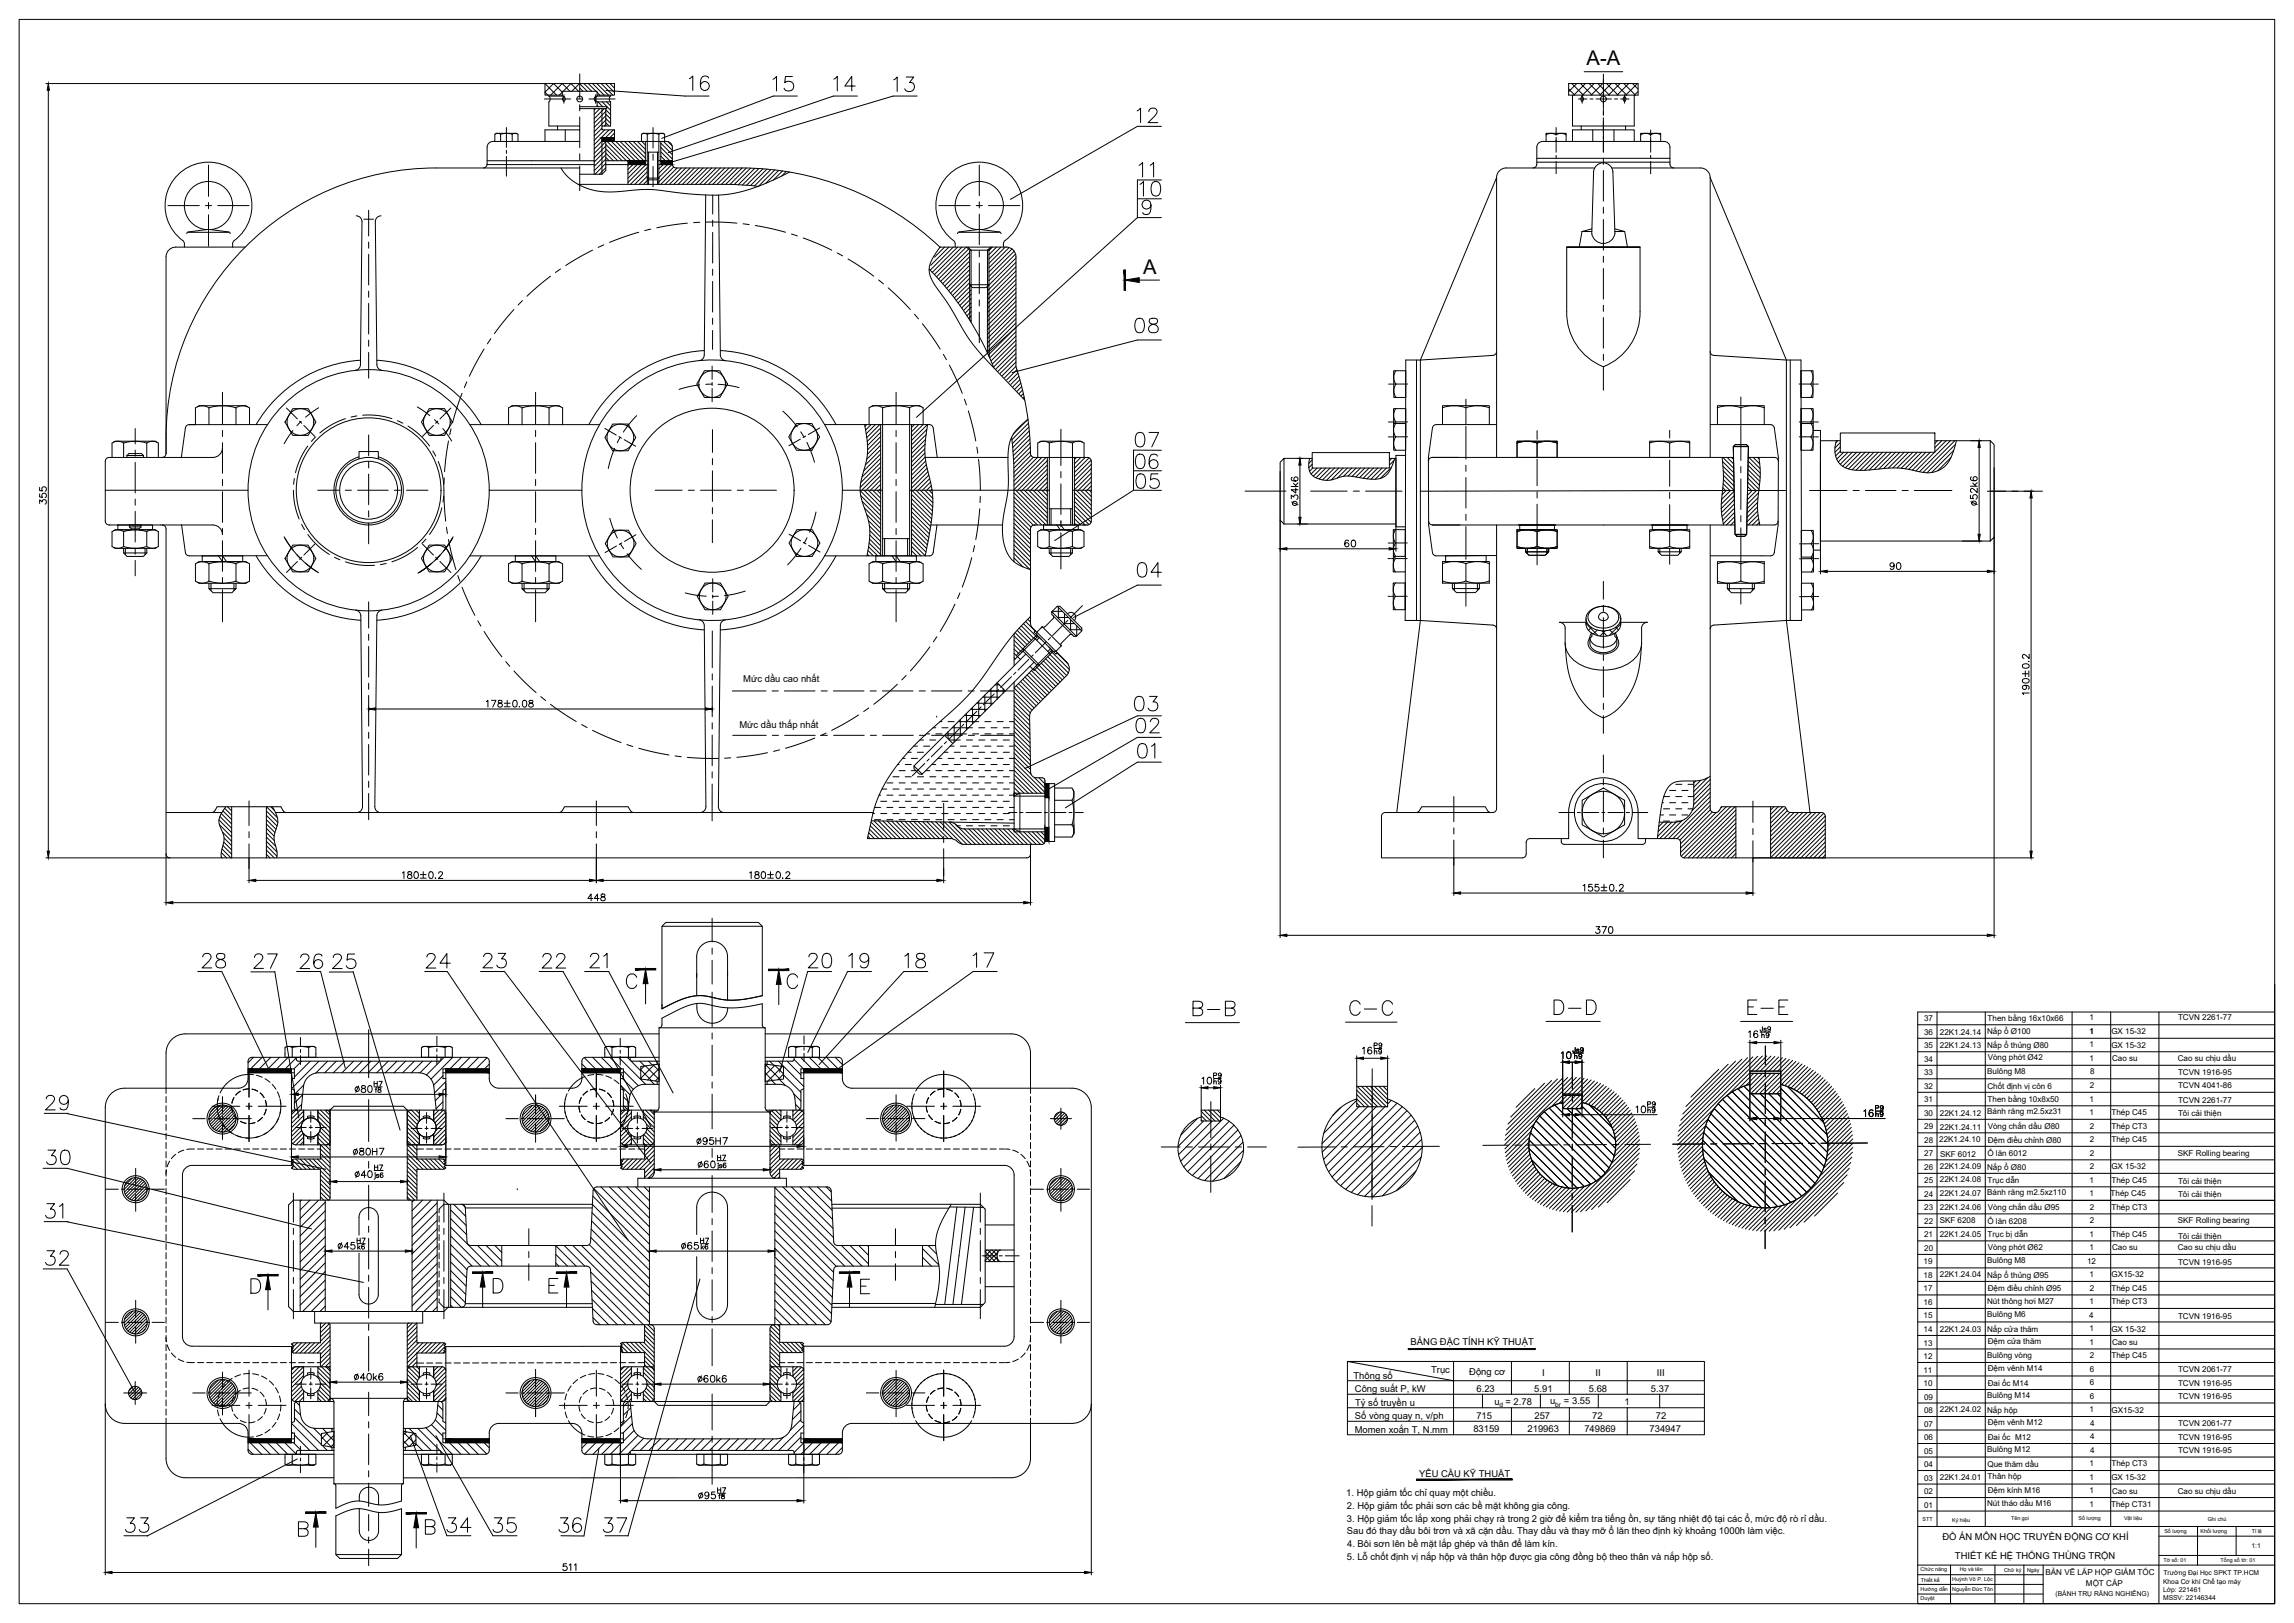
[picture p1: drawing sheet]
<svg xmlns="http://www.w3.org/2000/svg" width="1189mm" height="841mm" viewBox="0 0 1189 841" stroke-linecap="round" stroke-linejoin="round" font-family="sans-serif">
<defs><g id="words">
<g font-size="12.3">
<text x="588" y="65">12</text>
<text x="587" y="370">03</text>
<text x="698" y="527">C-C</text>
<text x="804" y="527">D-D</text>
<text x="905" y="527">E-E</text>
</g>
<g font-size="11.9">
<text x="356" y="48">16</text>
<text x="400" y="48">15</text>
<text x="431" y="48">14</text>
<text x="462" y="49">13</text>
<text x="590" y="103">10</text>
<text x="588" y="300">04</text>
<text x="588" y="381">02</text>
<text x="589" y="394">01</text>
<text x="104" y="503">28</text>
<text x="418" y="503">200</text>
<text x="439" y="503">19</text>
<text x="617" y="527">B-B</text>
<text x="23" y="576">29</text>
<text x="312" y="795">37</text>
</g>
<g font-size="10.5">
<text x="822" y="34">A-A</text>
<text x="592" y="142">A</text>
</g>
<g font-size="7.1">
<text x="25" y="262" transform="rotate(-90 25 262)">355</text>
<text x="674" y="263" transform="rotate(-90 674 263)">34k6</text>
<text x="1026" y="263" transform="rotate(-90 1026 263)">52k6</text>
<text x="696" y="285">60</text>
<text x="979" y="296">90</text>
<text x="251" y="368">178±0.08</text>
<text x="304" y="468">448</text>
<text x="826" y="485">370</text>
<text x="182" y="600">80H7</text>
<text x="360" y="594">95H7</text>
<text x="183" y="716">40k6</text>
<text x="361" y="718">60k6</text>
</g>
<text font-size="6.6" x="291" y="815">511</text>
<g font-size="4.9">
<text x="385" y="354">Mức dầu cao nhất</text>
<text x="383" y="377">Mức dầu thấp nhất</text>
<text x="731" y="697">BẢNG ĐẶC TÍNH KỸ THUẬT</text>
<text x="742" y="711">Trục</text>
<text x="761" y="713">Động cơ</text>
<text x="799" y="713">I</text>
<text x="827" y="713">II</text>
<text x="859" y="713">III</text>
<text x="701" y="715">Thông số</text>
<text x="702" y="721">Công suất P, kW</text>
<text x="765" y="721">6.23</text>
<text x="795" y="721">5.91</text>
<text x="823" y="721">5.68</text>
<text x="856" y="721">5.37</text>
<text x="702" y="728">Tỷ số truyền u</text>
<text x="774" y="728">u = 2.78</text>
<text x="803" y="728">u</text>
<text x="811" y="728">= 3.55</text>
<text x="842" y="728">1</text>
<text x="702" y="735">Số vòng quay n, v/ph</text>
<text x="765" y="735">715</text>
<text x="795" y="735">257</text>
<text x="825" y="735">72</text>
<text x="858" y="735">72</text>
<text x="702" y="742">Momen xoắn T, N.mm</text>
<text x="764" y="742">83159</text>
<text x="792" y="742">219963</text>
<text x="821" y="742">749869</text>
<text x="855" y="742">734947</text>
<text x="735" y="765">YÊU CẦU KỸ THUẬT</text>
<text x="698" y="775">1. Hộp giảm tốc chỉ quay một chiều.</text>
<text x="698" y="782">2. Hộp giảm tốc phải sơn các bề mặt không gia công.</text>
<text x="698" y="788">3. Hộp giảm tốc lắp xong phải chạy rà trong 2 giờ để kiểm tra tiếng ồn, sự tăng nhiệt độ tại các ổ, mức độ rò rỉ dầu.</text>
<text x="698" y="795">Sau đó thay dầu bôi trơn và xã cặn dầu. Thay dầu và thay mỡ ổ lăn theo định kỳ khoảng 1000h làm việc.</text>
<text x="698" y="802">4. Bôi sơn lên bề mặt lắp ghép và thân để làm kín.</text>
<text x="1007" y="798">ĐỒ ÁN MÔN HỌC TRUYỀN ĐỘNG CƠ KHÍ</text>
<text x="698" y="809">5. Lỗ chốt định vị nắp hộp và thân hộp được gia công đồng bộ theo thân và nắp hộp số.</text>
<text x="1013" y="808">THIẾT KẾ HỆ THỐNG THÙNG TRỘN</text>
</g>
<g font-size="4.2">
<text x="997" y="529">37</text>
<text x="1030" y="529">Then bằng 16x10x66</text>
<text x="1083" y="529">1</text>
<text x="1129" y="529">TCVN 2261-77</text>
<text x="997" y="536">36</text>
<text x="1005" y="536">22K1.24.14</text>
<text x="1030" y="536">Nắp ổ Ø100</text>
<text x="1083" y="536">1</text>
<text x="1094" y="536">GX 15-32</text>
<text x="997" y="543">35</text>
<text x="1005" y="543">22K1.24.13</text>
<text x="1030" y="543">Nắp ổ thủng Ø80</text>
<text x="1083" y="543">1</text>
<text x="1094" y="543">GX 15-32</text>
<text x="997" y="550">34</text>
<text x="1030" y="549">Vòng phớt Ø42</text>
<text x="1083" y="550">1</text>
<text x="1095" y="550">Cao su</text>
<text x="1129" y="550">Cao su chịu dầu</text>
<text x="997" y="557">33</text>
<text x="1030" y="556">Bulông M8</text>
<text x="1083" y="557">8</text>
<text x="1129" y="557">TCVN 1916-95</text>
<text x="1083" y="564">2</text>
<text x="1129" y="564">TCVN 4041-86</text>
<text x="997" y="564">32</text>
<text x="1030" y="564">Chốt định vị côn 6</text>
<text x="997" y="571">31</text>
<text x="1030" y="571">Then bằng 10x8x50</text>
<text x="1083" y="571">1</text>
<text x="1129" y="571">TCVN 2261-77</text>
<text x="997" y="578">30</text>
<text x="1005" y="578">22K1.24.12</text>
<text x="1030" y="577">Bánh răng m2.5xz31</text>
<text x="1083" y="578">1</text>
<text x="1094" y="578">Thép C45</text>
<text x="1129" y="578">Tôi cải thiện</text>
<text x="997" y="585">29</text>
<text x="1005" y="585">22K1.24.11</text>
<text x="1030" y="585">Vòng chắn dầu Ø80</text>
<text x="1083" y="585">2</text>
<text x="1094" y="585">Thép CT3</text>
<text x="997" y="592">28</text>
<text x="1005" y="592">22K1.24.10</text>
<text x="1030" y="592">Đệm điều chỉnh Ø80</text>
<text x="1083" y="592">2</text>
<text x="1094" y="592">Thép C45</text>
<text x="997" y="599">27</text>
<text x="1005" y="599">SKF 6012</text>
<text x="1030" y="599">Ổ lăn 6012</text>
<text x="1083" y="599">2</text>
<text x="1129" y="599">SKF Rolling bearing</text>
<text x="1005" y="606">22K1.24.09</text>
<text x="1083" y="606">2</text>
<text x="1094" y="606">GX 15-32</text>
<text x="997" y="606">26</text>
<text x="1030" y="606">Nắp ổ Ø80</text>
<text x="997" y="613">25</text>
<text x="1005" y="612">22K1.24.08</text>
<text x="1030" y="613">Trục dẫn</text>
<text x="1083" y="613">1</text>
<text x="1094" y="613">Thép C45</text>
<text x="1129" y="613">Tôi cải thiện</text>
<text x="997" y="620">24</text>
<text x="1005" y="620">22K1.24.07</text>
<text x="1030" y="619">Bánh răng m2.5xz110</text>
<text x="1083" y="620">1</text>
<text x="1094" y="620">Thép C45</text>
<text x="1129" y="620">Tôi cải thiện</text>
<text x="997" y="627">23</text>
<text x="1005" y="627">22K1.24.06</text>
<text x="1030" y="627">Vòng chắn dầu Ø95</text>
<text x="1083" y="627">2</text>
<text x="1094" y="627">Thép CT3</text>
<text x="997" y="634">22</text>
<text x="1005" y="634">SKF 6208</text>
<text x="1030" y="634">Ổ lăn 6208</text>
<text x="1083" y="634">2</text>
<text x="1129" y="634">SKF Rolling bearing</text>
<text x="997" y="641">21</text>
<text x="1005" y="641">22K1.24.05</text>
<text x="1030" y="641">Trục bị dẫn</text>
<text x="1083" y="641">1</text>
<text x="1094" y="641">Thép C45</text>
<text x="1129" y="642">Tôi cải thiện</text>
<text x="1030" y="648">Vòng phớt Ø62</text>
<text x="1083" y="648">1</text>
<text x="1095" y="648">Cao su</text>
<text x="1129" y="648">Cao su chịu dầu</text>
<text x="997" y="648">20</text>
<text x="997" y="655">19</text>
<text x="1030" y="655">Bulông M8</text>
<text x="1082" y="655">12</text>
<text x="1129" y="655">TCVN 1916-95</text>
<text x="997" y="662">18</text>
<text x="1005" y="662">22K1.24.04</text>
<text x="1030" y="662">Nắp ổ thủng Ø95</text>
<text x="1083" y="662">1</text>
<text x="1094" y="662">GX15-32</text>
<text x="997" y="669">17</text>
<text x="1030" y="669">Đệm điều chỉnh Ø95</text>
<text x="1083" y="669">2</text>
<text x="1094" y="669">Thép C45</text>
<text x="997" y="676">16</text>
<text x="1030" y="676">Nút thông hơi M27</text>
<text x="1083" y="676">1</text>
<text x="1094" y="676">Thép CT3</text>
<text x="997" y="683">15</text>
<text x="1030" y="683">Bulông M6</text>
<text x="1083" y="683">4</text>
<text x="1129" y="684">TCVN 1916-95</text>
<text x="1083" y="690">1</text>
<text x="1094" y="690">GX 15-32</text>
<text x="997" y="690">14</text>
<text x="1005" y="690">22K1.24.03</text>
<text x="1030" y="690">Nắp cửa thăm</text>
<text x="997" y="697">13</text>
<text x="1030" y="697">Đệm cửa thăm</text>
<text x="1083" y="697">1</text>
<text x="1095" y="697">Cao su</text>
<text x="997" y="704">12</text>
<text x="1030" y="704">Bulông vòng</text>
<text x="1083" y="704">2</text>
<text x="1094" y="704">Thép C45</text>
<text x="997" y="711">11</text>
<text x="1030" y="711">Đệm vênh M14</text>
<text x="1083" y="711">6</text>
<text x="1129" y="711">TCVN 2061-77</text>
<text x="997" y="718">10</text>
<text x="1030" y="718">Đai ốc M14</text>
<text x="1083" y="718">6</text>
<text x="1129" y="718">TCVN 1916-95</text>
<text x="997" y="725">09</text>
<text x="1030" y="725">Bulông M14</text>
<text x="1083" y="725">6</text>
<text x="1129" y="725">TCVN 1916-95</text>
<text x="1005" y="732">22K1.24.02</text>
<text x="1083" y="732">1</text>
<text x="1094" y="732">GX15-32</text>
<text x="997" y="732">08</text>
<text x="1030" y="732">Nắp hộp</text>
<text x="997" y="739">07</text>
<text x="1030" y="739">Đệm vênh M12</text>
<text x="1083" y="739">4</text>
<text x="1129" y="739">TCVN 2061-77</text>
<text x="997" y="746">06</text>
<text x="1030" y="746">Đai ốc M12</text>
<text x="1083" y="746">4</text>
<text x="1129" y="746">TCVN 1916-95</text>
<text x="997" y="753">05</text>
<text x="1030" y="753">Bulông M12</text>
<text x="1083" y="753">4</text>
<text x="1129" y="753">TCVN 1916-95</text>
<text x="997" y="760">04</text>
<text x="1030" y="760">Que thăm dầu</text>
<text x="1083" y="760">1</text>
<text x="1094" y="760">Thép CT3</text>
<text x="997" y="767">03</text>
<text x="1005" y="767">22K1.24.01</text>
<text x="1030" y="767">Thân hộp</text>
<text x="1083" y="767">1</text>
<text x="1094" y="767">GX 15-32</text>
<text x="1030" y="774">Đệm kính M16</text>
<text x="1083" y="774">1</text>
<text x="1095" y="774">Cao su</text>
<text x="997" y="774">02</text>
<text x="1129" y="774">Cao su chịu dầu</text>
<text x="997" y="781">01</text>
<text x="1030" y="781">Nút tháo dầu M16</text>
<text x="1083" y="781">1</text>
<text x="1094" y="781">Thép CT31</text>
<text x="1060" y="816">BẢN VẼ LẮP HỘP GIẢM TỐC</text>
<text x="1081" y="822">MỘT CẤP</text>
</g>
<g font-size="3.5">
<text x="1167" y="802">1:1</text>
<text x="1121" y="821">Khoa Cơ khí Chế tạo máy</text>
<text x="1121" y="816">Trường Đại Học SPKT TP.HCM</text>
<text x="1065" y="827">(BÁNH TRỤ RĂNG NGHIÊNG)</text>
<text x="1121" y="825">Lớp: 221461</text>
<text x="1121" y="829">MSSV: 22146344</text>
</g>
<g font-size="3.4">
<text x="777" y="729">d</text>
<text x="806" y="729">br</text>
</g>
<g font-size="2.8">
<text x="996" y="788">STT</text>
<text x="1012" y="788">Ký hiệu</text>
<text x="1042" y="788">Tên gọi</text>
<text x="1077" y="788">Số lượng</text>
<text x="1101" y="788">Vật liệu</text>
<text x="1144" y="788">Ghi chú</text>
<text x="1122" y="795">Số lượng</text>
<text x="1140" y="795">Khối lượng</text>
<text x="1167" y="794">Tỉ lệ</text>
<text x="1121" y="809">Tờ số: 01</text>
<text x="1151" y="809">Tổng số tờ: 01</text>
<text x="995" y="814">Chức năng</text>
<text x="1016" y="814">Họ và tên</text>
<text x="1039" y="815">Chữ ký</text>
<text x="1051" y="815">Ngày</text>
<text x="995" y="820">Thiết kế</text>
<text x="1012" y="819">Huỳnh Võ P. Lộc</text>
<text x="995" y="825">Hướng dẫn</text>
<text x="1012" y="825">Nguyễn Đức Tôn</text>
<text x="995" y="829">Duyệt</text>
</g>
</g></defs>
<!-- layer: CEN -->
<g fill="none" stroke="#000" stroke-width=".52">
<path d="M300 38v13M831 38v18M282 51h14M292 49v2M292 51h.1M292 52v1M299 51h3M300 54v3M305 51h14M309 49v2M309 51h.1M309 52v1"/>
<path d="M818 51h4M820 49v2M820 51h.1M820 52v1M824 51h2M827 51h8M831 57v3M837 51h1M840 51h4M842 49v2M842 51h.1M842 52v1"/>
<path d="M262 66v10M262 78v1M300 61v15M300 80v3M338 66v11M338 80v3M806 66v3M806 73v6M831 61v18M855 67v4M855 73v6M108 86v16"/>
<path d="M262 81v10M300 86v13M338 86v11M508 86v15M806 80v2M806 84v6M831 82v3M831 88v16M855 80v2M855 84v6M87 107h16M106 107h4"/>
<path d="M108 105v3M108 111v17M113 107h16M191 109v13M337 119l-3 1M356 116l-16 2M363 115h-4M366 115l16 1M369 114v3M369 101v10M385 116h3M391 117l16 3"/>
<path d="M487 107h16M506 107h3M508 105v3M508 111v16M512 107h17M831 107v4M831 114v16M191 125v4M191 132v16M291 139l-3 2M307 130l-14 8M313 127l-3 1"/>
<path d="M331 120l-15 6M369 139v4M369 120v16M410 121l3 1M416 123l15 7M434 131l3 2M439 134l14 9M508 130v3M508 136v16M831 133v3M831 139v16M191 151v3"/>
<path d="M191 157v16M271 156l-2 2M285 143l-12 11M369 146v16M455 145l3 2M460 149l12 11M508 155v4M831 158v3M191 176v3M254 175l-1 3M266 160l-10 13M369 165v3"/>
<path d="M369 171v10M474 163l2 2M478 168l9 13M508 162v16M831 165v15M191 183v13M242 198l-1 3M251 181l-8 14M363 199l-11 3M369 199h-3M369 190v7M369 198v2"/>
<path d="M372 199l11 2M489 184l1 2M492 189l7 15M720 199h1M721 199h.1M723 199h-1M730 199h-1M831 184v3M831 190v12M932 199h1M939 199h1M941 199h.1"/>
<path d="M941 199h1M114 210h.1M115 203v17M148 211l6 6M155 218l1 1M156 218l-2 3M165 211l-7 5M179 217l-7 3-6 4M185 216h-3M188 215h8l7 2M206 218l3 1M216 211l7 4"/>
<path d="M225 217l2 3M227 218l-1 1M234 211l-6 6M239 204l-4 15M277 210h.1M278 203v17M330 215l-7 9M369 201v7M406 213l7 8M464 210h.1M464 203v17M500 207l1 3"/>
<path d="M502 213l4 16M721 219h-1M721 219h.1M723 219h-1M729 219h.1M760 207v4M902 206v5M932 219h1M939 219h1M941 219h.1M941 219h1M70 222v8"/>
<path d="M70 233v3M70 240v15M115 223v3M115 229v16M152 223l-5 7M157 220l6 6M160 231l-4 6-3 8M163 226l-2 3M191 225v11M191 239v3M211 221l7 4 5 6M224 234l2 2"/>
<path d="M225 220l-6 6M227 239a54 54 0 0 1 3 24l1 7M230 222l4 7M232 229l-2 15M234 222l-1 3M278 223v3M278 229v16M313 222l6 3M319 232l-4 11M321 226l1 1M321 227l-1 2M323 228l6 3"/>
<path d="M369 238v3M369 223v11M415 228l-6 3M415 224l2 2M418 226l-2 1M418 229l4 11M425 222l-6 3M464 223v3M464 229v16M506 232l1 3M507 238l1 16M550 222v19"/>
<path d="M720 226h1M721 226h.1M722 226h1M729 226h.1M760 221v17M797 223v5M797 238v14M865 223v4M865 238v14M902 221v18M932 226h1M939 226h1"/>
<path d="M941 226h.1M941 226h1M70 259v3M115 248v4M115 255v16M152 254l1 7 2 8M153 248l-1 3M165 254h11M179 254h3M185 254h16M191 246v16M204 254h4"/>
<path d="M211 254h11M230 257v3M230 248v3M278 248v4M278 255v16M340 254h14M357 254h3M363 254h16M369 244v16M382 254h3M388 254h14M464 248v4"/>
<path d="M464 255v16M508 257v3M550 244v4M550 251v16M645 254h21M679 254h19M701 254h4M708 254h19M760 241v3M760 247v16M797 255v3M865 255v3"/>
<path d="M902 242v3M902 248v16M938 254h19M960 254h4M967 254h16M986 254h3M992 254h20M1030 255h9M1043 255h3M1049 255h9M70 265v16M115 274v3"/>
<path d="M147 278l5 7M148 279a50 50 0 0 0 16 17M156 272l2 2M160 277l5 6 6 4M191 265v3M191 271v11M221 279l-2 3M229 263l-2 7-4 7M231 273l1 3M232 280l4 15M235 278l-5 7M278 274v3"/>
<path d="M316 269l4 10M330 277l-6 4M369 269v12M369 263v3M409 277l6 3M418 279l-1 2M423 265l-3 11M464 274v3M508 264l-2 16M550 270v3M550 276v19M559 275h.1"/>
<path d="M760 266v4M760 273v17M797 261v14M865 262v13M902 267v3M902 274v18M70 284v3M70 290v8M115 280v16M115 299v3M154 287l2 3M154 291l-6 6"/>
<path d="M156 289l-1 1M158 292l7 5M163 282l-6 6M173 289l3 1M179 291l7 2h8M200 292l-3 1M216 284l-6 4-7 3M219 282l6 6M223 292l-6 5M224 292l-7 5M226 289l1 1M228 288l-2 2"/>
<path d="M228 291l6 6M228 287l-2 3M230 286l4-7a50 50 0 0 1-16 17M237 298l1 3M278 280v16M278 299v3M320 283l-6 3M321 282l2 2M322 281l-1 1M325 287l7 8M369 300v7M415 284l-7 9"/>
<path d="M416 281l2 1M419 283l6 3M464 280v16M464 299v3M504 289l-5 15M505 283l-1 3M719 289h1M719 281h2M721 289h.1M721 281h.1M721 289h2M722 281h1"/>
<path d="M728 289h1M728 281h1M797 284v9M865 284v8M933 282h.1M933 290h.1M940 282h-1M940 289h-1M941 282h.1M941 289h.1M942 282h-1M942 289h-1"/>
<path d="M114 302h.1M115 306v16M191 312v13M239 304l7 15M277 302h.1M278 306v16M355 307l11 2M369 308v2M369 312v6M372 309h-3M386 306l-11 3M464 302h.1"/>
<path d="M464 306v16M495 313l-8 14M497 307l-1 3M561 314l-7 6M719 309h2M721 309h.1M721 309h2M728 309h1M760 302v12M831 301v10M831 314v3M902 305v8"/>
<path d="M933 309h.1M940 309h-1M941 309h.1M943 309h-2M191 329v3M191 335v16M248 322l1 2M251 327l9 13M369 327v19M482 335l-10 13M486 330l-2 3M535 339l-1 2"/>
<path d="M542 333l-5 5M544 330l-1 2M551 324l-5 5M553 321l-1 2M831 320v16M831 339v3M191 354v3M262 343l2 2M266 348l12 11M369 349v3M369 356v15M380 358h17"/>
<path d="M400 358h3M406 358h16M426 358h3M432 358h16M451 358h3M457 358h16M465 355l-12 10M470 350l-3 2M476 358h4M483 358h16M502 358h3M508 358h18"/>
<path d="M515 360l-5 5M517 357l-1 1M524 351l-5 5M526 348l-1 2M533 342l-5 5M831 345v16M191 360v16M191 379v4M280 361l3 2M285 365l14 9M301 375l3 2M307 378l15 7"/>
<path d="M369 375v3M428 380l-3 1M445 370l-14 8M450 367l-2 2M497 378l-5 5M499 375l-1 1M506 369l-5 5M508 366l-1 1M831 364v4M831 371v9M191 386v16M325 386l3 1"/>
<path d="M331 388l16 3M350 392h3M356 392l16 1M369 400v3M369 381v16M379 393h-4M380 381h17M398 390l-16 2M400 381h3M404 389h-3M407 381h15M422 382l-15 6"/>
<path d="M426 381h3M432 381h16M451 381h3M457 381h16M476 381h4M479 396l-6 6M482 393l-2 1M483 381h16M488 387l-5 5M491 384l-2 1M502 381h3M508 381h18"/>
<path d="M831 391v9M129 415v13M191 405v3M191 411v14M309 415v13M369 406v19M489 416v14M753 413v13M831 404v3M831 410v16M908 415v11M129 431v3"/>
<path d="M129 437v13M309 431v3M309 437v13M489 433v4M489 440v14M523 421h4M529 421h1M532 421h8M541 421h2M544 421h8M554 421h2M557 421h4"/>
<path d="M753 429v3M753 435v13M808 421h8M817 421h2M821 421h8M830 421h2M831 429v3M831 435v10M833 421h8M843 421h1M846 421h8M908 429v3"/>
<path d="M908 436v11M369 476v12M369 491v3M369 498v12M369 514v18M156 538v4M191 534v24M226 537v5M321 538v5M369 535v3M417 537v4M129 555v13"/>
<path d="M156 544v1M156 547v5M226 543v2M226 547v4M309 555v13M321 544v2M321 547v5M369 542v15M417 543v1M417 546v4M489 555v13M711 554v36"/>
<path d="M815 550v14M915 555v3M915 542v10M100 580h6M108 580h1M110 573h14M111 580h8M115 568v9M115 579v1M121 580h1M124 580h6M127 573h4"/>
<path d="M129 572v3M129 578v14M134 573h14M161 576v6M191 570v22M221 576v6M262 580h7M270 580h2M273 580h8M278 567v10M278 579v1M283 580h1"/>
<path d="M286 580h6M290 573h14M307 573h4M309 572v3M309 578v14M314 573h14M330 576v6M369 561v3M369 567v18M408 576v6M449 580h6M457 580h2"/>
<path d="M460 580h8M464 567v10M464 579v1M470 580h1M470 573h14M473 580h6M487 573h4M489 572v3M489 578v14M494 573h14M544 580h5M550 580h.1"/>
<path d="M550 574v5M550 579v1M550 580h5M628 571v19M711 577v3M815 567v4M815 574v16M915 561v16M115 582v9M153 584h6M160 584h2M161 583v2"/>
<path d="M161 586v6M163 584h6M213 585h6M220 585h2M221 584v1M221 587v5M223 585h6M278 582v10M322 585h6M330 585h1M330 584v1M330 587v5"/>
<path d="M333 585h5M369 595v5M400 584h5M407 584h2M408 583v2M408 586v6M410 584h6M464 582v9M550 580v5M602 594h10M615 594h3M621 594h16"/>
<path d="M627 593v3M627 599v19M640 594h3M647 594h9M692 594h-19M698 594h-3M711 584v38M717 594h-16M724 594h-4M746 594h-19M782 593l-13 1M788 593h-3"/>
<path d="M807 593h-16M814 593h-4M815 599v16M815 593v3M833 593h-16M839 593h-3M855 593h-13M883 593h-16M890 593h-3M909 593h-16M915 580v3M915 587v15"/>
<path d="M915 593h-3M934 593h-16M941 592h-4M968 592h-24M55 616h6M63 616h2M66 616h8M70 605v9M70 616v1M70 619v9M76 616h1M79 616h6"/>
<path d="M152 618v15M191 602v3M191 614v18M230 618v15M369 609v19M508 618v15M534 616h7M542 616h2M546 616h8M550 605v9M550 616v1M550 619v9"/>
<path d="M555 616h2M558 616h7M711 603v3M815 618v3M915 612v16M915 606v3M152 637v3M191 635v4M230 637v3M274 637v8M369 631v4M369 638v16"/>
<path d="M464 637v8M508 637v3M711 625v10M815 625v13M915 637v10M915 631v3M152 643v16M191 642v16M230 643v16M274 649v3M274 655v8M369 657v3"/>
<path d="M464 649v3M464 655v8M497 651h.1M508 643v16M509 651h7M518 651h1M521 651h7M70 674v9M152 662v3M152 668v15M191 661v3M191 667v16"/>
<path d="M230 662v3M230 668v15M369 663v16M508 662v3M508 668v15M550 674v9M55 685h6M63 685h2M66 685h8M70 684v2M70 687v9M76 685h1"/>
<path d="M79 685h6M191 686v3M191 693v18M369 682v3M369 689v19M534 685h7M542 685h2M546 685h8M550 684v2M550 687v9M555 685h2M558 685h7"/>
<path d="M70 716v5M115 711v9M129 710v13M153 717h6M160 717h2M161 709v6M161 716v2M161 719v6M163 717h6M213 717h6M220 717h2M221 709v6"/>
<path d="M221 716v2M221 719v6M223 717h6M278 710v9M309 710v13M322 717h6M330 717h1M330 709v6M330 716v2M330 719v6M333 717h5M400 717h5"/>
<path d="M407 717h2M408 709v6M408 716v2M408 719v6M410 717h6M464 710v10M489 710v13M64 722h5M70 722h.1M70 721v1M70 723v5M71 722h5"/>
<path d="M100 722h6M108 722h1M110 728h14M111 722h8M115 721v2M115 724v9M121 722h1M124 722h6M127 728h4M129 727v3M129 733v14M134 728h14"/>
<path d="M191 721v13M191 737v3M262 722h7M270 722h2M273 722h8M278 721v2M278 724v10M283 722h1M286 722h6M290 728h14M307 728h4M309 727v3"/>
<path d="M309 733v14M314 728h14M369 722v19M449 722h6M457 722h2M460 722h8M464 721v2M464 725v9M470 722h1M470 728h14M473 722h6M487 728h4"/>
<path d="M489 727v3M489 733v14M494 728h14M156 749v5M156 756v1M156 759v4M191 743v16M226 748v5M226 755v1M226 758v5M321 750v5M321 756l1 2"/>
<path d="M322 759v5M369 744v3M369 751v18M417 758v5M417 755v2M417 749v5M191 762v3M191 768v13M191 785v8M191 796v4M191 803v8"/>
</g>
<!-- layer: HAT -->
<g fill="none" stroke="#000" stroke-width=".52">
<path d="M282 43l6 6M284 49l-2-1 5-5 4 5-1 1M292 47l4-4 4 4M295 47l-4-4-6 6M296 47l4-4 4 4M300 46l2 1M303 43l4 4M305 43l4 4M307 43l6 6M309 56l-1 1M309 43l6 6M309 55h1"/>
<path d="M309 48l2 1M310 53l2 2M311 56l-3 3M312 43l6 6M312 53l4 4M313 56l-5 5M314 43l4 5M314 58l-6 6M314 60l-6 6M314 59l2 3M314 57l2 2M314 53l2 2"/>
<path d="M316 43l2 3M318 43h.1M813 46l3 3M815 43l6 6M817 43l-4 4M819 43l6 6M822 43l-6 6M824 43l6 6M826 43l-6 6M828 43l6 6M831 43l-6 6M833 43l6 6"/>
<path d="M835 43l-6 6M837 43l6 6M840 43l-6 6M842 43l6 6M844 43l-6 6M846 43l3 3M849 43l-6 6M849 47l-2 2M312 66l-4 4M312 73l-4 4M313 67l-5 6M314 62l-6 6"/>
<path d="M314 78l-6 6M314 79l4 4M314 61l2 3M314 64l2 1M314 64l-1 1M314 73l-6 6M314 76l-6 6M314 77l6 6M314 75l8 8M315 73l10 10M316 67l-8 8M317 73l10 10"/>
<path d="M318 67l-4 4M318 69l-2 2M318 71h.1M319 73l10 10M321 73l10 10M324 73l10 10M326 73l8 9M328 73l6 7M330 73l4 4M333 73l1 2M342 79l5 4M342 76l6 6"/>
<path d="M342 74l6 6M344 73l4 5M346 73l2 3M291 87l3 4 4 4 6 2 5 2h9l19-1 20 2 12 1h9l9-2 10-4 12-6M314 80l-6 6M314 82l-6 6M314 85l-6 5M314 87l-3 3M314 82l2 1M326 85l-1 1M328 85l-3 3M330 85l-5 5"/>
<path d="M332 85l-7 7M335 85l-10 10M335 87l-8 9M335 89l-6 7M335 91l-4 5M336 93l-3 3M336 95v1M342 81l3 2M342 83h1M344 85l-3 3M346 85l-5 5M348 85l-7 7"/>
<path d="M349 87l-8 8M351 87l-9 9M353 87l-8 9M355 87l-8 9M358 87l-9 9M360 87l-9 9M362 87l-8 9M364 87l-8 9M367 87l-9 9M369 87l-9 9M371 87l-8 9M373 87l-8 9"/>
<path d="M376 87l-9 9M378 87l-9 9M380 87l-8 9M382 87l-8 9M385 87l-9 9M387 87l-9 9M389 87l-8 9M391 87l-8 9M393 87l-8 9M395 87l-8 9M397 88l-8 8M400 88l-9 8"/>
<path d="M402 88l-9 9M404 88l-7 7M406 89l-5 4M407 89l-2 2M487 128l-4 6-1 4v4l1 4 8 11 9 15 5 7 26 28M490 128l-6 5M492 128l-10 9M494 128l-12 12M496 128l-13 13M498 128l-14 14M501 128l-16 15M502 129l-16 16"/>
<path d="M503 131l-16 15M503 133l-14 14M503 135l-13 13M503 137l-12 12M503 140l-11 11M514 128l-1 2M516 128l-3 4M519 128l-6 6M521 128l-8 8M523 128l-10 11M524 129l-11 12M526 130l-13 13"/>
<path d="M526 132l-13 13M527 134l-15 14M527 136l-15 15M527 138l-15 15M503 142l-10 10M503 144l-9 9M503 146l-8 8M503 148l-7 8M503 150l-6 7M503 152l-6 6M503 155l-5 5M503 157l-4 4"/>
<path d="M503 159l-3 3M527 158l-15 15M527 145l-15 15M527 147l-15 15M527 149l-15 15M527 152l-15 14M527 154l-15 15M527 156l-15 15M527 140l-15 15M527 143l-15 14M503 161l-2 3M503 164l-1 1"/>
<path d="M503 166h.1M527 161l-15 14M527 163l-15 15M527 165l-15 15M527 167l-15 15M527 170l-15 14M527 172l-14 13M527 174l-13 13M527 176l-13 13M527 179l-12 11M527 181l-11 10M527 183l-10 9"/>
<path d="M527 185l-9 9M527 188l-8 7M527 190l-6 6M527 192l-5 5M528 193l-5 5M528 195l-4 4M529 197l-4 3M529 199l-3 3M529 200l-2 3M530 202l-2 2M530 204l-1 1M531 206h-1"/>
<path d="M533 219l-9 9M448 220l1 8 1 7-4 19v4l5 15v6l-2 9M449 220l-1 1M451 220l-2 3M454 220l-5 5M456 220l-7 7M456 222l-7 7M456 224l-6 7M456 226l-6 7M456 229l-6 6M456 231l-7 7M456 233l-8 8"/>
<path d="M456 235l-8 9M456 237l-9 10M456 240l-10 10M474 220l-2 1M476 220l-4 4M478 220l-6 6M479 233l-7 6M479 235l-7 7M479 230l-7 7M479 237l-7 7M480 228l-8 7M480 239l-8 7"/>
<path d="M480 225l-8 8M480 223l-8 7M481 220l-9 8M481 220l-2 9v7l4 17v7l-1 12-3 16-7-7M525 225l8-8-7 7-3 6-1 7v16l-2 17v9l1 6 3 5 4 3 6 2M533 221l-8 9M533 223l-8 9M534 225l-9 9M534 227l-9 9M534 230l-9 8M534 232l-9 8M534 234l-9 9"/>
<path d="M534 236l-9 9M536 237l-11 10M538 237l-13 12M540 237l-15 14M542 237l-17 17M543 239l-16 15M558 237l-1 1M560 237l-3 3M562 237l-5 6M564 237l-7 8M565 238l-8 9M679 238l-1 5 2 3 3 2 5 1 9-2 13 1h6l2-1 2-2 3-7"/>
<path d="M680 238l-2 2M721 238l-1 1M722 239l-2 2M892 237l1 10-1 16 1 9M893 239l6 6M893 237l6 6M895 237l3 3M897 237l1 1M906 239l6 6M906 237l6 6M909 237l3 3M911 237l1 1"/>
<path d="M912 237v9l-1 17 1 9M952 228l-1 5 1 4 2 4 3 2 8 1 19-1 15 2 6-1 4-3 3-5 2-8M952 228l-1 1M954 229l-3 3M954 232l-3 2M954 234l-3 2M955 234l-3 4M958 234l-5 5M960 234l-6 7M962 234l-7 8M964 234l-8 8M967 234l-9 9"/>
<path d="M969 234l-9 9M971 234l-9 10M973 234l-9 10M976 234l-10 10M978 234l-9 10M980 234l-9 9M982 234l-8 9M985 234l-9 9M987 234l-8 9M989 234l-8 8M991 234l-8 9M994 234l-9 9"/>
<path d="M996 234l-9 9M998 234l-9 9M1000 234l-9 10M1003 234l-10 10M1004 228l-1 2M1006 228l-3 4M1009 228l-6 6M1011 228l-16 16M1011 237l-7 7M1013 233l-12 12M1013 228l-16 17M1013 230l-14 15"/>
<path d="M446 254l10 11M446 257l10 10M447 260l9 9M448 254l8 9M450 254l6 6M452 254l4 4M455 254l1 2M456 242l-10 11M456 244l-9 10M456 246l-7 8M456 249l-5 5M456 251l-3 3"/>
<path d="M456 253v1M472 258l11 11M472 256l11 11M472 254l11 11M475 254l8 9M477 254l6 7M479 254l4 4M480 241l-8 7M480 243l-8 8M481 244l-9 9M481 246l-7 8M481 254l2 2"/>
<path d="M482 248l-6 6M482 250l-4 4M483 252l-3 2M483 254h.1M525 260l13 12M525 258l15 14M525 255l17 17M526 254l17 16M529 254l14 14M531 254l12 12M533 254l10 10M535 254l8 7"/>
<path d="M538 254l5 5M540 254l3 3M542 254l1 1M543 241l-13 13M543 243l-11 11M543 245l-9 9M543 248l-7 6M543 250l-4 4M543 252l-2 2M557 260l9 9M557 258l9 8M557 255l9 9"/>
<path d="M558 254l8 8M560 254l6 6M562 254l4 3M565 254l1 1M566 241l-9 8M566 243l-9 9M566 245l-9 9M566 247l-7 7M566 250l-5 4M566 252l-3 2M680 241l-2 1M680 243l-1 1"/>
<path d="M683 243l-4 3M685 243l-4 4M687 243l-5 5M689 243l-5 5M692 243l-7 6M694 243l-7 6M696 243l-6 6M698 243l-5 5M701 243l-5 4M703 243l-4 4M705 243l-4 4M707 243l-4 4"/>
<path d="M710 243l-5 4M712 243l-6 5M714 243l-6 5M716 243l-6 5M719 243l-6 5M721 242l-6 6M893 253l1 1M893 242l6 5M893 251l3 3M893 244l6 6M893 249l6 5M893 246l6 6"/>
<path d="M895 254l-3 2M897 254l-5 5M899 255l-7 6M899 257l-7 6M899 259l-7 7M906 252l2 2M906 250l4 4M906 248l6 6M906 245l6 7M906 243l6 6M906 241l6 6M906 254h.1"/>
<path d="M908 254l-2 3M910 254l-4 5M911 258l-6 6M911 255l-5 6M448 263l8 9M449 267l7 7M450 270l6 6M451 273l5 5M451 279l5 6M451 277l5 6M451 275l5 6M472 279l8 7"/>
<path d="M472 276l8 8M472 274l9 8M472 272l9 8M472 270l9 9M472 267l10 10M472 265l10 10M472 263l10 10M472 261l11 10M525 278l9 8M525 276l9 8M525 273l9 9M525 271l9 9"/>
<path d="M525 269l9 8M525 267l9 8M525 264l9 9M525 262l10 10M557 271l1 1M557 269l3 3M557 267l5 5M557 264l7 8M557 262l8 9M899 261l-7 7M899 263l-6 7M899 266l-6 5"/>
<path d="M899 268l-4 4M899 270l-2 2M911 263l-6 5M911 260l-6 6M911 265l-6 5M911 267l-5 5M911 269l-3 3M912 271l-2 1M449 287l1 1M450 285l3 3M450 283l5 5M450 281l6 6"/>
<path d="M472 288h1M472 285l3 3M472 283l5 5M525 289l5 5M525 287l9 8M525 285l9 8M525 282l9 9M525 280l9 9M534 320h.1M534 319l-11 12-14 20-6 8-28 26-11 13-5 8-4 8-2 6-3 15M545 317h6M545 317h.1"/>
<path d="M548 320h6M548 315v5M552 318v6M526 336l2 3M526 334l4 4M526 332l4 4M526 339l1 1M526 330l5 5M526 328l6 6M527 327l6 6M528 325l7 7M529 324l7 7"/>
<path d="M530 323l7 7M532 322l5 5M533 321l1 1M544 339l10 10M545 337l9 10M548 338l6 6M551 323h6M554 326h6M555 321v6M558 329h.1M558 324v6M822 323l6 6"/>
<path d="M823 323h-1M825 325l-2 2M828 326l-2 3M830 327l3 3M832 327l-3 3M834 326l2 2M837 325l2 1M839 323h1M840 323l-6 6M513 358h8M514 357v9M516 355h2"/>
<path d="M517 354v8M520 357v2M526 359l9 9M526 356l10 11M526 341h.1M527 355l10 11M528 354l10 11M529 353l10 11M530 352l10 10M531 351l11 10M532 350l11 10M533 349l11 10"/>
<path d="M535 348l10 10M536 346l10 11M537 345l10 11M538 345l10 10M540 344l9 9M541 343l10 9M542 341l10 10M543 340l10 10M484 377h1M487 374h1M488 377h3M491 374h4"/>
<path d="M491 379v4M493 377h11M495 376v9M497 374h10M498 373v8M500 371h8M501 370v8M503 368h8M504 367v8M506 364h9M507 377h3M507 363v9"/>
<path d="M509 361h9M510 374h4M510 360v9M514 377h3M517 374h3M520 377h3M523 374h3M526 379l8 8M526 377l8 8M526 374l8 9M526 372l8 8M526 370l8 8"/>
<path d="M526 368l8 8M526 365l8 9M526 363l8 8M526 361l8 8M465 396h1M466 399h3M468 393h1M469 396h3M471 390h1M472 393h3M472 399h3M474 387h1"/>
<path d="M475 390h4M477 383h2M479 387h3M480 399h2M480 380h2M482 383h3M483 396h2M485 380h3M485 399h3M486 393h2M488 396h3M489 390h2"/>
<path d="M490 380h11M491 393h4M491 399h4M492 383h6M492 387h3M495 390h3M495 396h3M498 387h3M498 393h3M498 399h3M501 383h3M501 390h3"/>
<path d="M501 396h3M504 380h3M504 387h3M504 393h3M504 399h3M507 383h3M507 390h3M507 396h3M510 380h4M510 387h4M510 393h4M510 399h4"/>
<path d="M514 383h3M514 390h3M514 396h3M517 380h3M517 387h3M517 393h3M517 399h3M520 383h3M520 390h3M520 396h3M523 380h3M523 387h3"/>
<path d="M523 393h3M523 399h3M526 399l11 12M526 397l14 14M526 395l16 16M526 392l8 9M526 390l8 9M526 388l8 8M526 386l8 8M526 383l8 9M526 381l8 9M116 419l4 3"/>
<path d="M117 418l-3 4-1 3 3 9-1 8v3M118 418l2 2M138 418l6 6M140 418l2 2M141 418l2 4 1 3-2 9 2 8-1 3M453 418h3M456 412h.1M456 415h4M457 409h3M460 406h3M460 412h3M460 418h3"/>
<path d="M463 403h3M463 409h3M463 415h3M466 406h3M466 412h3M466 418h3M469 403h3M469 409h3M469 415h3M472 406h3M472 412h3M472 418h3"/>
<path d="M475 403h4M475 409h4M475 415h4M479 406h3M479 412h3M479 418h3M482 403h3M482 409h3M482 415h3M485 406h3M485 412h3M485 418h3"/>
<path d="M488 403h3M488 409h3M488 415h3M491 406h4M491 412h4M491 418h4M495 403h3M495 409h3M495 415h3M498 406h3M498 412h3M498 418h3"/>
<path d="M501 403h3M501 409h3M501 415h3M504 406h3M504 412h3M504 418h3M507 403h3M507 409h3M507 415h3M510 406h4M510 412h4M510 418h4"/>
<path d="M514 403h3M514 409h3M514 415h3M517 406h3M517 412h3M517 418h3M520 403h3M520 409h3M520 415h3M523 406h3M523 412h3M523 418h3"/>
<path d="M526 410l1 2M526 408l3 3M526 406l5 5M526 404l7 7M526 401l9 10M536 403l6 5M538 403l4 3M541 403v1M861 416h1M862 419h3M862 413h3M865 410h3"/>
<path d="M865 416h3M868 406h4M868 413h4M868 419h4M872 410h3M872 416h3M875 406h3M875 413h3M875 419h2M879 405l-1 1M881 404l-3 4M885 403l-7 7"/>
<path d="M886 402l-6 3h-11l-2 1-2 1-2 4-1 4-3 20M886 404l-8 8M886 406l-8 9M886 408l-8 9M886 411l-9 9M886 413l-21 22M886 415l-19 20M886 417l-17 18M886 420l-15 15M892 418v1M895 418l-24 24M897 418l-26 26"/>
<path d="M899 418l-26 27M900 420l-25 25M919 418l-1 2M922 418l-4 4M924 418l-6 6M925 419l-7 7M113 425l7 6M114 427l6 7M114 423l6 6M115 422l5 5M115 440l5 5M115 431l5 5"/>
<path d="M116 420l4 5M116 438l4 5M116 436l4 4M116 434l4 4M138 438l6 6M138 436l6 5M138 434l5 5M138 431l4 5M138 429l4 4M138 427l4 4M138 425l5 5M138 423l6 5"/>
<path d="M138 420l6 6M450 433l1 2M450 432l3 3M451 430l4 5M451 428l7 7M451 426l9 9M452 422h1M453 425l9 10M453 425h3M455 425l9 10M456 422h4M458 425l9 10"/>
<path d="M460 425h3M460 425l9 10M462 426l9 9M463 422h3M464 426l9 9M466 425h3M467 426l9 9M469 426l9 9M469 422h3M471 426l9 9M472 425h3M474 426l8 9"/>
<path d="M475 422h4M476 426l9 9M478 426l9 9M479 425h3M480 426l9 9M482 422h3M483 426l8 9M485 426l9 9M485 425h3M487 426l12 11M488 422h3M490 426l11 12"/>
<path d="M491 425h4M492 426l11 12M495 422h3M495 427l11 11M496 428h2M498 425h3M500 430l8 8M501 422h3M501 428h3M502 430l8 8M504 425h3M504 430l8 8"/>
<path d="M507 430l8 8M507 422h3M507 428h3M509 430l8 8M510 425h4M511 430l8 8M513 430l8 8M514 422h3M514 428h3M516 430l8 8M517 425h3M518 430l8 8"/>
<path d="M520 422h3M520 428h3M520 430l8 8M522 430l8 8M523 425h3M525 430l8 8M528 431l7 7M531 431l6 7M533 431l6 7M535 431l6 6M537 431l5 4M539 431l3 2"/>
<path d="M860 422h2M862 426l-2 2M862 425h3M864 426l-5 5M865 422h3M866 426l-7 7M868 425h3M869 426l-9 9M872 422h3M872 425l-10 10M887 421l-16 16M889 421l-18 18"/>
<path d="M900 422l-23 23M900 424l-21 21M900 427l-18 18M900 429l-16 16M900 431l-14 14M900 433l-12 12M900 436l-9 9M900 438l-7 7M926 420l-8 9M928 421l-10 10M930 421l-12 12M932 421l-14 14"/>
<path d="M934 421l-16 17M937 421l-19 19M939 421l-21 21M941 421l-23 23M943 421l-23 24M945 421l-23 24M946 423l-22 22M946 425l-19 20M946 427l-17 18M946 430l-15 15M946 432l-13 13M946 434l-11 11"/>
<path d="M946 436l-8 9M946 439l-6 6M115 444v1M115 442l2 3M138 443l2 2M138 440l4 5M900 440l-5 5M900 442l-3 3M900 444v1M946 441l-4 4M946 443l-2 2M395 516l-9 2h-7h-5l-9-2h-5l-7 2-10 5"/>
<path d="M395 520l-9 2h-7h-5l-10-2h-3l-7 2-11 6M131 548l-2 3M136 548l-6 6M140 548l-6 6M145 548l-6 6M149 548l-6 6M152 559l-1 1M154 548l-6 6M156 550l-4 4M161 550l-8 8M165 550l-14 14M170 550l-6 6"/>
<path d="M174 550l-6 6M179 550l-6 6M183 550l-6 6M188 550l-6 6M192 550l-6 6M197 550l-6 6M201 550l-6 6M206 550l-6 6M210 550l-6 6M215 550l-6 6M219 550l-6 6M224 550l-6 6"/>
<path d="M230 557l-5 5M230 548l-9 9M235 548l-12 11M239 548l-6 6M244 548l-6 6M248 548l-6 6M252 548l-5 6M254 551l-3 3M302 551l2 3M303 548l6 6M307 548l6 6M312 548l6 6"/>
<path d="M316 548l6 6M321 548l14 14M323 559l5 6M323 555l8 8M325 548l7 7M332 550l2 2-2 2M332 554l6 6M335 552l7 7M336 550l2 2M337 560l2 2M338 552l4 3M339 552l-7 7"/>
<path d="M342 554l-6 6M342 558l-2 2M397 557l5-5 4 5-3 3M397 556l3 4M397 552l7 7M398 552l-1 1M399 550l2 2M400 560l2 2M403 550l14 13M404 559l3 4M406 553l-8 7M406 557l9 9"/>
<path d="M408 550l7 7M412 549l4 5M415 548l6 6M419 548l6 6M424 548l6 6M428 548l6 6M433 548l4 4M804 560l-22 22M807 559l-26 27M810 559l-30 29M812 558l-32 33M815 558l-35 35"/>
<path d="M817 558l-37 37M819 558l-8 9M821 559l-8 8M823 559l-8 8M825 560l-8 7M891 554l-15 14M896 551l-22 22M899 550l-27 27M903 549l-32 32M906 548l-36 35M907 556l-11 11M908 548l-38 38"/>
<path d="M909 556l-8 8M911 547l-41 42M911 556l-6 7M913 547l-44 44M913 556l-6 7M916 556l-9 9M916 547l-8 8M918 547l-8 8M918 556l-11 11M920 547l-8 8M920 556l-11 11M922 548l-8 7"/>
<path d="M922 556l-10 11M924 548l-7 7M926 548l-7 7M927 549l-6 6M929 549l-6 7M931 550l-17 17M932 551l-16 16M934 551l-11 11M935 552l-10 11M937 553l-10 10M938 554l-10 10M940 555l-10 10"/>
<path d="M941 555l-10 10M942 556l-9 10M944 557l-10 10M945 558l-10 10M946 560l-10 9M112 574l-3 2M114 573l-6 6M116 573l-8 7M117 573l-8 8M118 573l-9 10M119 574l-9 10M120 575l-10 10"/>
<path d="M121 575l-10 10M122 576l-10 10M122 578l-9 8M122 579l-8 8M156 575l-5 5M156 572l-5 6M157 567l-4 5M157 576l-6 6M157 578l-6 6M157 562l-4 5M165 578l6 7M165 576l6 6"/>
<path d="M166 575l5 5M168 575l3 3M211 578l5 5M211 580l5 5M212 576l5 5M213 575l4 4M215 575l2 2M225 575v1M227 575l-2 3M230 566l-4 4M230 571l-4 4M230 575l-5 5"/>
<path d="M231 576l-6 6M231 560l-6 6M231 578l-5 5M276 573l-5 5M278 573l-7 7M279 573l-8 8M280 573l-9 9M281 574l-9 9M282 574l-10 10M283 575l-10 10M284 576l-10 10M284 577l-9 9"/>
<path d="M284 578l-8 9M285 580l-7 7M322 562l5 5M322 562v1M323 573l3 2M323 568l3 3M324 575l-2 3M326 575l-4 5M327 577l-5 5M327 579l-5 5M333 579l6 5M333 576l6 6"/>
<path d="M334 575l5 5M337 575l2 3M399 579l4 4M399 577l5 5M400 576l5 4M402 575l3 3M404 575l1 1M411 567l4 4M412 575l-1 1M412 572l3 3M414 575l-3 3M416 576l-5 4"/>
<path d="M417 577l-5 5M417 579l-4 4M460 574l-1 1M463 573l-5 5M465 573l-8 7M466 573l-8 8M467 573l-9 9M468 574l-9 9M469 574l-10 10M470 575l-10 10M471 576l-10 10M471 577l-9 9"/>
<path d="M471 579l-8 8M549 576l-3 3M551 576l-5 4M552 577l-5 5M553 578l-5 4M553 579l-4 4M553 580l-3 3M621 580l-9 8M623 578l2 3M623 576l4 5M624 575l6 6M626 575l6 6"/>
<path d="M629 575l4 4M631 575l2 2M634 579l-22 23M695 574l-4 4M703 572l2 1M703 569l4 4M703 567l6 7M703 570l-17 17M703 565l9 9M703 563l11 11M704 573l-19 20M706 563l10 11"/>
<path d="M708 563l10 11M709 574l-24 23M710 563l9 9 2-2M712 563l7 7M713 574l-27 27M715 563l4 4M717 563l2 2M718 574l-31 30M719 563h.1M724 572l-35 35M727 573l-37 37M729 576l-37 36"/>
<path d="M731 578l-36 36M795 564l-9 10M798 578l32 32M800 576l32 32M800 561l-17 18M803 574l31 31M806 573l29 29M810 568l-6 6M812 568l-4 4M812 574l25 25M814 568l-4 4-1-1M817 568l-7 6"/>
<path d="M817 574l20 21M819 568l-7 6M820 573l17 18M820 573l-1 1M824 573l12 11M826 560l-6 7M828 561l-14 13M829 561l-13 13M831 562l-10 10M832 563l-9 9M834 564l-9 9M835 565l-9 9"/>
<path d="M836 566l-8 9M838 567l-9 9M839 568l-9 9M840 569l-9 9M841 570l-9 9M842 571l-9 9M843 573l-9 9M844 574l-9 9M845 575l-9 10M846 577l-10 9M846 578l-9 10M847 580l-10 10"/>
<path d="M885 580l-15 16M887 577l44 45-16 16M888 574l46 46M889 574l-20 19M890 572l46 46M893 570l46 46M895 568l46 45M898 566l44 45M901 564l43 44M904 563l3 3M908 567l37 37M912 567l34 34"/>
<path d="M917 567l30 30M921 567l26 26M923 564l24 24M923 562l-5 5M923 565l-2 2M926 563l19 19M947 561l-9 9M948 562l-9 9M949 563l-9 9M950 564l-9 10M951 565l-9 10M952 567l-9 9"/>
<path d="M953 568l-10 10M954 569l-10 10M955 571l-10 10M955 572l-10 10M956 574l-10 10M957 575l-11 11M958 577l-11 11M958 579l-11 11M122 583l-4 3M122 580l-6 7M156 584l-5 5M156 586l-5 5"/>
<path d="M157 587l-5 6M157 580l-6 7M157 589l-4 4M157 591l-1 2M165 592l6 6M165 590l6 6M165 581l6 6M165 587l5 6M166 586l5 5M166 600l5 5M166 595l5 5M166 598l5 5"/>
<path d="M166 584l5 5M171 593v1M211 600l6 6M211 598l8 8M211 596l10 10M211 593l5 5M211 591l5 5M211 589l5 5M211 584l6 7M211 587l6 6M211 582l6 6M231 592l-1 1"/>
<path d="M231 581l-5 5M231 583l-6 6M231 585l-6 6M231 587l-6 6M231 590l-4 3M284 582l-4 4M325 585l-3 4M326 583l-4 4M326 587l-4 4M327 588l-5 5M327 590l-3 3M327 592l-1 1"/>
<path d="M333 592l2 1M333 590l4 3M334 588l4 5M335 587l4 4M335 582l4 5M335 593l-1 1M335 585l4 4M337 593l-3 4M339 594l-5 5M339 596l-10 10M339 598l-7 8M399 590l3 3"/>
<path d="M399 586l6 6M399 588l5 5M399 584l6 5M399 581l4 4M400 593l-1 2M403 593l-4 4M404 594l-5 5M404 596l-5 5M404 598l-5 6M417 582l-4 3M417 586l-6 6M417 588l-5 5"/>
<path d="M417 590l-3 3M417 584l-6 5M471 582l-4 4M471 580l-6 7M623 580v1M624 581l-13 13M628 581l-17 17M637 581l-24 24M640 583l-25 24M642 586l-24 23M643 588l-22 23M644 592l-20 20"/>
<path d="M644 596l-16 16M711 585h.1M733 581l-36 35M735 583l-24 24M736 587l-32 32M737 600l-21 20M737 590l-26 26M737 595l-26 25M792 594l-10 11M792 592l-11 11M792 595l21 21M792 591l25 25"/>
<path d="M793 596l-11 10M793 589l-12 12M793 598l-10 10M793 587l28 28-13 13M793 600l-9 9M793 586l-13 13M794 584l30 30M795 582l-15 15M796 581l31 31M848 581l-11 11M848 583l-11 11M849 585l-12 12"/>
<path d="M849 587l-13 12M850 589l-15 14M850 598l-31 30M850 591l-38 37M850 595l-33 33M850 593l-36 35M870 598l14-15 41 41M882 594l-11 11M882 595l31 31M882 592l-11 11M882 591l35 35M882 596l-10 11"/>
<path d="M883 589l-13 12M883 598l-11 10M883 587l38 38M883 600l-10 10M883 586l-13 14M885 580l43 43M959 581l-12 11M959 582l-12 12M959 584l-12 12M960 600l-38 37M960 586l-13 13M960 588l-14 14"/>
<path d="M960 597l-41 41M960 590l-15 15M960 595l-43 43M960 592l-17 18M69 611l-4 3M70 610l-6 6M72 610l-8 8M73 611l-8 8M74 611l-9 9M75 612l-9 9M75 613l-8 8M75 619l-2 2"/>
<path d="M76 614l-8 8M76 615l-7 7M76 617l-5 5M151 605h.1M151 601l5 5M152 603l2 3M153 601l6 5M156 601l5 5M158 601l5 5M160 601l5 5M162 601l9 8M165 601l6 6"/>
<path d="M166 618l4 4M166 616l5 5M166 613l5 5M166 611l5 5M166 609l5 5M166 607l5 5M211 618l4 4M211 613l5 5M211 609l5 5M211 604l5 5M211 616l5 5M211 611l5 5"/>
<path d="M211 607l5 5M211 602l5 5M218 601l6 5M221 601l5 5M223 601l5 5M225 601l5 5M227 601l4 3M230 601l1 1M268 617h.1M307 620l30 29M308 616l29 29M311 615l26 25"/>
<path d="M316 615l21 21M320 615l17 16M323 601l-1 1M325 615l12 12M326 601l-4 3M328 601l-5 5M329 615l8 7M330 601l-5 5M332 601l-5 5M334 615l3 3M339 601l-5 5M339 603l-5 5"/>
<path d="M339 605l-5 5M339 607l-3 4M402 620l36 36M402 615l40 41M404 607l-3 3M404 610l-1 1M404 601l-5 5M406 615l26 26M406 601l-7 7M409 601l-9 9M410 615l22 22M411 601l-5 5"/>
<path d="M413 601l-5 5M415 615l16 17M415 601l-5 5M416 605l-1 1M416 602l-4 4M419 615l12 12M424 615l7 7M428 615l3 3M548 611l-4 3M550 610l-6 6M551 610l-7 8M552 611l-8 8"/>
<path d="M553 611l-8 9M554 612l-8 9M555 613l-8 8M555 619l-3 3M555 614l-7 8M556 615l-7 7M556 617l-6 5M643 602l-9 9M711 616l-4 4M711 607l-11 11M734 607l-10 10M794 601l13 13"/>
<path d="M794 602l-9 9M795 603l-10 9M795 605l-9 9M796 606l-9 9M797 607l-9 9M798 608l-9 9M799 610l-8 8M801 611l-9 8M802 612l-9 8M803 612l-9 9M805 613l-9 9M806 614l-9 9"/>
<path d="M808 615l-10 9M810 615l-10 10M811 615l-10 11M813 616l-10 10M816 616l-11 11M818 615l-12 12M825 613l-15 15M845 611l-12 12M847 607l-19 19M848 603l-23 24M849 600l-27 28M883 601l25 24"/>
<path d="M883 602l-9 10M884 604l-10 9M885 605l-10 10M885 607l-9 9M886 607l15 16M886 608l-9 9M887 610l-9 9M888 611l-9 9M888 612l-8 9M889 614l-8 9M890 615l-8 9M892 616l-9 9"/>
<path d="M893 617l-9 9M894 618l-9 9M895 619l-9 9M952 618l-12 12M956 613l-21 20M957 609l-26 26M958 605l-30 31M959 602l-34 35M156 622h.1M161 622l-5 5M165 622l-9 9M166 620l2 2"/>
<path d="M169 623l-13 13M169 627l-13 13M169 632l-13 13M169 636l-13 13M211 620l2 2M215 622l-1 1M219 622l-5 5M224 622l-10 10M227 623l-13 13M227 628l-13 13M227 632l-13 13M227 637l-13 13"/>
<path d="M234 636l20 20M234 631l8 9M234 627l8 8M235 624l6 6M240 624l1 2M306 637l31 30M307 633l30 30M307 628l30 30M307 624l30 30M402 638l30 30M402 633l30 31M402 629l30 30"/>
<path d="M402 624l31 32M493 624l-5 10-3 7v5l2 15-1 7-2 9M896 620l-8 9M898 621l-9 9M899 622l-9 9M901 623l-9 9M902 623l-9 10M904 624l-9 9M906 625l-10 9M907 625l-9 10M909 625l-10 10M911 626l-10 10"/>
<path d="M913 626l-10 10M915 626l-10 11M918 626l-12 11M920 625l-12 13M923 625l-13 13M927 624l-15 14M169 645l-13 13M169 650l-13 13M169 654l-13 13M169 659l-13 13M169 641l-13 13M227 641l-13 13"/>
<path d="M227 646l-13 13M227 650l-13 13M227 655l-13 13M227 659l-13 13M234 658l8 8M234 654l8 8M234 649l8 9M234 645l11 11M234 640l15 16M247 645l11 11M252 645l8 8M256 645l4 4"/>
<path d="M288 655l2 1M288 650l6 6M288 646l11 10M292 645l11 11M297 645l40 40M301 645l36 36M305 645l32 31M306 659l27 27M306 641l31 31M402 656l29 29M402 651l29 30M402 647l29 29"/>
<path d="M402 642l29 30M436 645l11 11M441 645l9 10M445 645l5 5M450 645v1M478 656h.1M478 651l5 5M478 647l9 8M481 645l4 5M511 649l5 5M511 651l2 3M512 648l-1 1"/>
<path d="M512 648l6 6M514 648l-3 3M514 648l3 2M516 648l-5 5v1M516 648l1 1M517 651l-3 3M517 649l-5 5M517 653v1M518 648h.1M69 679l-4 5M71 679l-7 6M72 679l-7 8"/>
<path d="M73 680l-8 8M169 663l-13 13M169 668l-12 12M169 672l-8 8M169 677l-3 3M227 664l-13 13M227 668l-12 12M227 673l-7 7M227 677l-3 3M234 676l1 1M234 672l5 5M234 667l7 8"/>
<path d="M234 663l7 8M306 664l23 22M307 669l17 17M307 673l13 13M307 678l8 8M402 678l8 8M402 674l12 12M402 669l17 17M402 665l21 21M402 660l26 26M548 680l-4 3M550 679l-6 6"/>
<path d="M551 679l-7 8M552 680l-8 8M74 680l-8 9M75 681l-9 9M75 689l-1 1M75 682l-8 8M76 683l-8 8M76 686l-5 5M76 685l-6 6M151 696v1M154 696l-2 2M156 696l-5 5"/>
<path d="M159 696l-6 5M161 696l-5 5M163 696l-5 5M165 696l-5 5M167 686h-1M169 686l-3 2M171 686l-5 5M171 688l-5 5M171 692l-9 9M171 697l-5 5M171 690l-5 5M171 695l-7 6"/>
<path d="M171 699l-5 5M214 686l-3 2M216 686l-5 4M216 688l-5 5M216 690l-5 5M216 692l-5 5M216 694l-5 5M217 696l-6 6M219 696l-8 8M221 696l-10 10M224 696l-6 5M226 696l-5 5"/>
<path d="M228 696l-5 5M230 696l-5 5M231 698l-4 3M307 683l4 3M322 697l3 4M322 700l1 1M322 696l6 5M325 696l5 5M327 696l5 5M329 696l10 10M331 696l8 7M334 696l5 5"/>
<path d="M334 692l5 5M334 687l5 5M334 694l5 5M334 689l5 5M336 686l3 4M399 689l5 5M399 698l5 5M399 696l5 5M399 694l7 7M399 691l9 10M399 687l5 5M401 686l3 4"/>
<path d="M402 683l3 3M403 686l1 1M405 696l6 5M408 696l5 5M410 696l5 5M412 696l4 3M414 696l2 1M416 697v1M553 680l-8 9M554 681l-8 9M555 682l-8 8M555 688l-2 2"/>
<path d="M555 683l-7 8M556 684l-7 7M556 686l-6 5M69 719l-2 2M71 718l-4 4M72 719l-5 5M73 720l-5 4M113 715l-4 5M115 715l-7 7M117 715l-9 8M118 715l-9 9M119 716l-10 9"/>
<path d="M120 716l-10 10M121 717l-10 10M121 718l-9 10M122 719l-9 9M153 708l-2 2M155 708l-4 4M156 716l-5 5M156 718l-5 6M157 720l-6 5M157 710l-6 7M157 708l-6 7M157 713l-6 6"/>
<path d="M165 713l6 6M165 711l6 6M165 709l6 6M166 719l5 5M166 717l5 5M167 708l4 5M169 708l2 2M171 701l-5 5M171 706l-2 2M171 704l-5 4M171 708h.1M211 717l6 6"/>
<path d="M211 712l5 5M211 719l6 6M211 714l6 7M211 710l5 5M212 709l5 5M214 708l3 4M216 708l1 2M216 703l-5 5M216 706l-3 2M216 708h.1M227 708l-2 2M229 708l-4 5"/>
<path d="M231 700l-1 1M231 709l-6 5M231 711l-5 5M231 713l-5 5M231 715l-6 7M231 718l-6 6M231 720l-6 6M275 715l-4 4M277 715l-6 6M278 715l-7 8M280 715l-9 9M281 716l-10 9"/>
<path d="M282 716l-10 10M283 717l-10 10M283 718l-9 10M284 719l-9 9M323 708l-1 2M325 718l-3 3M326 708l-4 4M326 719l-4 5M326 715l-4 4M327 709l-5 6M327 711l-5 6M333 709l6 6"/>
<path d="M333 711l6 6M334 705l5 5M334 707l5 5M334 703l5 5M334 714l5 5M335 719l4 5M335 718l4 3M399 718l6 6M399 716l6 6M399 707l1 1M399 705l6 6M399 703l5 5"/>
<path d="M399 700l5 5M399 714l4 4M399 712l4 4M399 710l5 4M400 708l5 5M405 708h.1M411 708h.1M413 708l-2 3M415 708l-4 5M416 710l-4 4M417 712l-4 4M417 716l-6 6"/>
<path d="M417 714l-4 4M417 718l-6 6M462 715l-4 4M464 715l-7 6M465 715l-8 8M467 715l-9 9M468 716l-10 9M469 716l-10 10M470 717l-10 10M470 718l-9 10M471 719l-9 9M73 721l-4 4"/>
<path d="M74 722l-4 3M122 724l-5 5M122 720l-8 9M122 722l-7 7M151 738l14 14M153 735l14 14M153 730l3 3M153 726l2 2M157 722l-4 4M157 724l-2 2M157 726h.1M165 724l2 2"/>
<path d="M165 722l4 4M165 720l6 6M211 723l3 3M211 721l5 5M221 740l13 14M224 738l6 6M226 736l5 5M226 732l4 3M227 728l3 3M231 722l-4 4M231 724l-2 2M283 726l-2 2"/>
<path d="M284 720l-8 9M284 723l-5 6M285 721l-8 8M327 721l-5 4M327 730l-4 3M327 725l-4 4M327 722l-4 4M327 734l-5 5M328 738l-5 5M333 725l2 1M333 722l4 4M334 721l5 4"/>
<path d="M399 723l3 3M399 721l6 5M415 727l-4 4M415 731l-4 5M415 736l-5 5M417 721l-6 5M417 739l-13 13M417 723l-4 3M470 726l-1 1M471 720l-8 9M471 723l-5 6M471 722l-7 7"/>
<path d="M129 751l2 3M130 748l6 6M134 748l6 6M139 748l6 6M143 748l6 6M148 748l6 6M151 742l1 1M152 748l4 4M153 744l8 8M163 740l4 4M167 745l5 5M167 749l3 3"/>
<path d="M167 740l2 2M169 742l4 5M170 742l-3 4M172 740v1M173 742h.1M173 744l-5 5M173 748l-2 2M209 747l3 3M209 742l7 7M211 742l-2 2M212 740l3 3M214 743l2 1"/>
<path d="M214 743l-5 5M216 748l3 4M216 744l7 8M216 746l-4 4M217 740l11 12M228 752l2 2M233 748l6 6M237 748l6 6M242 748l6 6M246 748l6 5M251 748l3 2M304 748l-2 2"/>
<path d="M309 748l-6 5M313 748l-6 6M318 748l-6 6M322 748l-6 6M327 752l-2 2M329 741l-6 6M331 744l-10 10M334 745l-7 7M338 746l-6 6M342 746l-6 6M347 746l-6 6M351 746l-6 6"/>
<path d="M356 746l-6 6M360 746l-6 6M365 746l-6 6M369 746l-6 6M374 746l-6 6M378 746l-6 6M383 746l-6 6M387 746l-6 6M392 746l-6 6M396 746l-6 6M401 746l-6 6M406 745l-7 7"/>
<path d="M415 745l-7 7M417 748l-5 5M421 748l-6 6M426 748l-6 6M430 748l-6 6M435 748l-6 6M437 750l-4 4M208 778l-10 2-10-2h-4l-4 1-6 3M208 782l-10 2-13-2-5 1-6 3"/>
</g>
<!-- layer: BOL -->
<g fill="none" stroke="#000" stroke-width=".52">
<path d="M284 50l1 1-1 2v12h16M284 50h7v-3h18v3M284 49v1M291 49h-9v-6h36v6h-9M292 50a1 1 0 0 1 1 1 1 1 0 0 1-1 1zM300 55h14v1h-14M308 56v34M309 50a1.1 1.1 0 0 0-1 1 1.1 1.1 0 0 0 1 1M309 50v1v2M309 53v2M309 50h7M309 53h7"/>
<path d="M314 56v9M316 50v1v2M316 53v12h-4v2h6v6M316 49v1M813 43h36v6h-36zM815 49v16h32v-16M820 50a1 1 0 0 1 1 1 1.1 1.1 0 0 1-2 1zM842 50a1 1 0 0 1 1 1 1.1 1.1 0 0 1-2 1zM252 76v9h56M256 73v-3l1-1h11v1v3M257 69l2 1M259 70l3-1 3 1"/>
<path d="M259 70v3M265 70v3M268 69l-3 1M282 73h-27l-1 1-2 2M289 65v2M293 67v6M300 67h-18v6h18M314 73v15l-2 2h-12M318 71h-6v2h33l3 1v2M332 73v-3l1-1h11v1v3M333 69l2 1M334 73v10"/>
<path d="M335 70l3-1 3 1M335 70v22h6M335 79h6M341 70v22M342 73v10M344 69l-3 1M348 76l1 10 1 1h34a150 150 0 0 1 103 41h35l2 1 2 1 1 3v57a162 162 0 0 1 7 46l2 1h2M796 76l2-2 1-1h63l3 1v2M796 76v10l-2 1M801 70a5 5 0 0 1 5 0 4 4 0 0 1 6 0M801 73v-4h11v4M806 71v2"/>
<path d="M815 73v-6h32v6M819 65v2M825 67v6M836 67v6M842 65v2M850 70a4 4 0 0 1 5 0 5 5 0 0 1 6 0M850 73v-4h11v4M855 71v2M865 76l1 10 1 1M252 85v1l-2 1M252 83h56M300 96h77l16 1"/>
<path d="M300 87h-74a140 140 0 0 0-140 140M314 83h21M314 85h11M335 92l1 1h5v-1M335 85h-10v11M336 93v3M341 93v3M341 83h7M341 85h7M372 90h.1M776 92v145M776 92l-40 95v135l-12 99"/>
<path d="M796 82h69M796 84h35M826 87h-45a5 5 0 0 0-5 5M827 86a5 5 0 0 1 6-1 5 5 0 0 1 3 4l1 32a6 6 0 0 1-6 5 6 6 0 0 1-6-5l1-32zM831 84h34M835 87h46a5 5 0 0 1 5 5M107 119a13 13 0 0 1-10-19 13 13 0 0 1 22 0 13 13 0 0 1-10 19M185 112l2 1 1 2-1 74-1 2-2 1M198 112l-3 1v2v74l1 2 2 1M366 101l-1 83-1 2-2 1M372 101l1 83 1 2 2 1M506 119a13 13 0 0 1-9-19 13 13 0 0 1 21 0 13 13 0 0 1-9 19"/>
<path d="M820 120l-2 8M820 120h5M825 119l-5 1M837 119l5 1h-5M842 120l1 8M97 121v-1a40 40 0 0 1 22 0v1M98 120h20M121 128v-2a23 23 0 0 0 4-34 23 23 0 0 0-34 0 23 23 0 0 0 4 34l1 2M127 128h-36a5 5 0 0 0-5 5v102l-1 1-1 1M482 139a150 150 0 0 1 33 52M496 121l1-1a40 40 0 0 1 22 0v1M497 120h21"/>
<path d="M501 128l2 2M502 128l1 2M513 130h-10v18M513 130v18M513 128l-1 2M514 128l-1 2M520 128v-2a23 23 0 0 0 5-34 23 23 0 0 0-35 0 23 23 0 0 0 5 34v2M812 128v33a30 30 0 0 0 19 29 30 30 0 0 0 19-29v-33M850 128h-38h38M503 148h10l-2 1h-7zM503 148v19M512 148v35"/>
<path d="M365 192h8l4 7-4 7h-8l-4-7zM722 192h7v14h-7zM723 192a6 6 0 0 0 0 7M723 199a6 6 0 0 0 1 7M729 199h-6M734 187v135M776 182l-1 2h-1l-38 3h-7v19M886 182l1 2h1l38 3h7l1 135h-8v-135l-40-95v145M928 187v135M933 192h7v14h-7zM933 199h5M938 199a6 6 0 0 1 0 7"/>
<path d="M938 192a6 6 0 0 1 0 7M102 211a6 6 0 0 1 6 0M108 211v9M108 211l7-1 7 1M122 211v9M128 211a6 6 0 0 0-6 0M152 212h8l4 7-4 7h-8l-4-7zM222 212h8l4 7-4 7h-8l-4-7zM265 211a6 6 0 0 1 6 0M271 211v9M271 211l7-1 7 1M285 211v9"/>
<path d="M291 211a6 6 0 0 0-6 0M318 220h8l4 7-4 7h-8l-4-7zM413 219h8l4 7-4 7h-8l-4-7zM451 211a6 6 0 0 1 6 0M457 211l7-1 7 1M457 211v77M471 211v77M477 211a6 6 0 0 0-6 0M723 219a6 6 0 0 0 0 7M723 212a6 6 0 0 0 0 7M723 219h.1M728 219h-6v14h6"/>
<path d="M728 219h-5M728 212h-6v7M728 206v116h8l38 2 1 1 1 1M748 211l6-1 6 1M760 211l6-1 6 1M760 211v9M890 211l7-1 5 1M902 211l7-1 5 1M902 211v9M933 219h5M938 219h1M939 212a6 6 0 0 1-1 7"/>
<path d="M939 219a6 6 0 0 1-1 7 6 6 0 0 1 0 7M940 219v-7h-7v21h7v-14h-7M58 237v-7l2-1h20l2 1v7M59 229a5 5 0 0 1 5 1M64 230l6-1 6 1M64 230v7M66 236h8M66 236l1-1h6l1 1M66 236v1M74 236v1M76 230v7M81 229a5 5 0 0 0-5 1"/>
<path d="M101 220v-9l2-1h24l2 1v9M115 232a5 5 0 0 1-5 5h-53l-2 1v1v31l1 2h54a5 5 0 0 1 5 5M139 220h-42l-1 2-2 15M186 237a18 18 0 0 0-10 27 18 18 0 0 0 30 0 18 18 0 0 0-10-27M186 238v-4h10v4M244 220h67M264 220v-9l1-1h25l2 1v9M427 220h51M450 220v-9l2-1h24l2 1v9M456 220v68M472 220v68M478 220h4l1 1 3 16"/>
<path d="M479 237h43M524 227l1 16v48M538 230l1-1h21l2 1v7h-24zM539 229a5 5 0 0 1 5 1M543 237v35M544 230l5-1 7 1M544 230v42M556 230v42M557 237v35M561 229a5 5 0 0 0-5 1M562 237h3l1 2-1 32-1 1h-28l-1 1-1 1v50l19 19a5 5 0 0 1 0 7l-18 18-1 3v30l2 2h5l1 2v31M663 240l2-2v34l-2-2z"/>
<path d="M665 238h15M680 235h40v8h-40zM720 238h3M723 226a6 6 0 0 0 0 7M728 236h-5v37h5M728 226h-5M748 220v-10h24v10M776 220h-33l-1 2-2 15v35l3 15 1 1h32M786 230a15 15 0 0 1 11 0M786 237v-8h21v8M797 230a15 15 0 0 1 10 0M797 230v7"/>
<path d="M855 230a15 15 0 0 1 10 0v7M855 237v-8h21v8M865 230a15 15 0 0 1 11 0M886 220h28M890 220v-10h24v10M898 231h8l-1-1h-6l-1 1 1-1h6l1 1h-8l1 46zM898 237h-156l-1 1-1 1M906 237h14l1 1 1 1M906 231l-1 46M914 220h4l1 1 3 16v35l-3 15-1 1h-32M933 226h6M940 223h3v62h-3"/>
<path d="M954 224h49v10h-49zM954 228h-11v52h88M1003 228h28M1031 228l2 2v48l-2 2M1031 228v52M55 254h74M254 254h48M437 254h20M471 254h73M556 254h10M899 254l-163 1M906 254h20"/>
<path d="M59 275a5 5 0 0 1 5 0 19 19 0 0 1 12 0 5 5 0 0 1 5 0M61 272h18v3h-18zM64 276v7M67 272v1M67 273h6M67 273l1 1h4l1-1M68 275h-8l-2 1v7l2 1h20l2-1v-7l-2-1h-8M73 272v1M76 276v7M84 272l1 1 1 1v169l2 1 444 1 2-2v-5M94 272l2 14 2 2h41M318 275h8l4 7-4 7h-8l-4-7z"/>
<path d="M413 274h8l4 7-4 7h-8l-4-7zM457 279h14M482 272h38M486 272l-2 14-2 2h-55M538 276l1-1h21l2 1v7l-2 1h-21l-1-1zM539 275a5 5 0 0 1 5 0h4h6a3 3 0 0 0 4 0h3M541 272h18v3h-18zM544 276v7M544 264h12M548 272l1 3M550 272l2 3M556 276v7"/>
<path d="M665 272h58M723 274a6 6 0 0 0 0 7M728 274h-6v14h6M740 270l1 1 1 1h157M776 272v148l-2 1h-57l-1 2v22l73-1 2-1v-6l1-2h21v-14a18 18 0 0 1 18-18 18 18 0 0 1 18 18v14h21l1 2v6l1 1 74 1v-22l-1-2h-17l-1-1-2-2h-33l-1 2a2.6 2.6 0 0 1-3 1 2.6 2.6 0 0 1-2-2M786 275a15 15 0 0 1 11 0 15 15 0 0 1 10 0M786 275h21v9h-21zM788 272h18v3h-18zM797 276v7M855 275a15 15 0 0 1 10 0M855 275h21v9h-21zM856 272h18v3h-18z"/>
<path d="M865 275a15 15 0 0 1 11 0M865 276v7a15 15 0 0 1-10 0M886 272v147M899 277h6l-1 1h-4zM922 270l-1 1-1 1h-15M934 275h6v14h-6M939 275a6 6 0 0 1 0 7M64 283l7 1 5-1M64 283a5 5 0 0 1-5 1M64 284v3l2 1h8l2-1M64 287h12M76 284v3"/>
<path d="M76 283a5 5 0 0 0 5 1M101 292l2-1h24l2 1v9l-2 1h-24l-2-1zM102 292a6 6 0 0 1 6 0M105 288h21v3h-21zM108 292v9M108 292l7-1 7 1M113 288l2 3M115 288l2 3M122 292v9M128 292a6 6 0 0 0-6 0M152 282h8l4 7-4 7h-8l-4-7zM222 282h8l4 7-4 7h-8l-4-7z"/>
<path d="M244 288h67M264 292l1-1h25l2 1v9l-2 1h-25l-1-1zM265 292a6 6 0 0 1 6 0M267 288h21v3h-21zM271 292v9M271 292l7-1 7 1M275 288l3 3M278 288l2 3M285 292v9M291 292a6 6 0 0 0-6 0M450 292l2-1h24l2 1v9l-2 1h-24l-2-1zM451 292a6 6 0 0 1 6 0"/>
<path d="M454 288h21v3h-21zM457 292l7-1 7 1M457 292v9M462 288l2 3M464 288l3 3M471 292v9M477 292a6 6 0 0 0-6 0M544 283l6 1 6-1M544 283a5 5 0 0 1-5 1M544 284v3l2 1h8l2-1M544 287h12M556 284v3"/>
<path d="M556 283a5 5 0 0 0 5 1M722 288v8h6M723 288v1M723 289a6 6 0 0 0 0 7M723 289h5M723 281a6 6 0 0 0 0 7M728 281h-5M748 292l6-1 6 1M748 291h24v11h-24zM749 288h21v3h-21zM760 292l6-1 6 1M760 292v9"/>
<path d="M786 283a15 15 0 0 0 11 0M791 284v2h12v-2M791 286l1 2h9l2-2M797 283a15 15 0 0 0 10 0M859 284v2h12v-2M859 286l2 2h8l2-2M865 283a15 15 0 0 0 11 0M890 292l6-1 6 1M890 291h24v11h-24zM902 292l6-1 6 1M902 292v9M939 282a6 6 0 0 1 0 7"/>
<path d="M939 282h-5M939 289a6 6 0 0 1 0 7M939 289l-5 1M939 289h.1M940 289v7h-6M108 302v3M108 301l7 1 7-1M108 301a6 6 0 0 1-6 1M122 301a6 6 0 0 0 6 1M122 302v3h-14l2 2h10l2-2M184 316l2 1 1 2 1 99-1 2-2 1M195 319l-1 99 1 2 2 1"/>
<path d="M198 316l-2 1-1 2M271 302v3M271 301l7 1 7-1M271 301a6 6 0 0 1-6 1M285 301a6 6 0 0 0 6 1M285 302v3h-14l2 2h9l3-2M365 302h8l4 7-4 7h-8l-4-7zM457 301l7 1 7-1M457 301a6 6 0 0 1-6 1M457 302v3M471 301a6 6 0 0 0 6 1M471 302v3h-14l3 2h9l2-2"/>
<path d="M545 317l3-3h1l12 11v2M546 319v2l-4 4h-2M548 314l13 13-3 3h-2l-11-12v-1l13 13M553 318a2.5 2.5 0 0 1 4 0 2.5 2.5 0 0 1 0 4M722 302h6v14h-6zM723 302a6 6 0 0 0 0 7M723 309a6 6 0 0 0 0 7M728 309h-5M748 301l6 1 6-1M753 302v3h14M753 305l2 2h10l2-2M760 301l6 1 6-1"/>
<path d="M767 302v3M823 317a10 10 0 0 1 17 3 8 8 0 0 1-9 7 7 7 0 0 1-9-8zM824 317a9 9 0 0 1 15 2 7 7 0 0 1-10 6 5 5 0 0 1-5-3 5 5 0 0 1 0-5zM829 318a2.4 2.4 0 0 1 4 0 2.4 2.4 0 0 1 0 3 2.4 2.4 0 0 1-4 0l-1-1zM890 301l7 1 5-1M895 305l2 2h10l2-2M895 302v3M902 301l7 1 5-1M909 302v3h-14M934 302h6v14h-6M939 302a6 6 0 0 1 0 7M939 309a6 6 0 0 1 0 7"/>
<path d="M939 309h-5M362 321l2 1 1 2M365 324l1 94-1 2-2 1M373 324l-1 94M376 321l-2 1-1 2M526 328v17M527 340l2 2M530 336v1l7 8h2M530 336l6-6 8 9-5 6M530 336l9 9M530 337l-4 5M532 339l-58 58"/>
<path d="M537 327l-1 1 11 11 1-1M538 330l-1 1M539 330l-2 2M540 325l10 10M540 325l-3 3v1M540 325h-1M544 336l-1 2M545 337l-1 1M550 335l-3 2h-1M556 329h-2l-4 4v2M811 333a16 16 0 0 0 16 14 21 21 0 0 0 23-10l1-4M811 333l1 13 3 9 5 9 7 6a6 6 0 0 0 9 0l6-6 5-9 3-10 1-12"/>
<path d="M822 321a9 9 0 0 0 12 8 7 7 0 0 0 6-8M822 322h-14l2 1 1 2v8M824 331a6 6 0 0 0 0 5 6 6 0 0 0 5 3 7 7 0 0 0 10-6l-1-2M825 328a5 5 0 0 0 4 7 6 6 0 0 0 9-6l-1-1M825 328v2h-1v3a8 8 0 0 0 13 3l1-2v-4h-1v-2M840 322h14l-2 1-1 2v8M886 326l1-1 1-1 38-2 12 99M517 354l4 4M526 354v59v-2M534 345l2 2M536 343l-58 58M537 345l-11 11"/>
<path d="M474 397l4 4h-1l-3-3zM490 381l4 4M120 418v27M138 418v27M372 418l1 2 2 1M529 411h13M542 406h5v30h-5M542 413h2M544 406v30M547 408h9l1 2v22l-1 2h-9M547 415h9M556 415l1 5-1 7"/>
<path d="M556 409a5 5 0 0 1 0 6M820 415l11-7 11 7v12l-11 7-11-7zM878 405v11a10 10 0 0 1-10 10h-8M900 418v27M918 418v27M86 421h29M110 421l1-1 2-2h33l1 2 1 1M143 421h310M290 421l1-1 2-2h33l1 2 1 1M450 435h43l4 2 3 1h40l1-1 1-1M452 425l74 2M492 426l2 1 3 2 2 1h27l3 1h13"/>
<path d="M526 431v-18l3-2v20M542 429h2M547 427h9M556 427a5 5 0 0 1 0 6M734 421l1-1 2-2h33l1 2 2 1M809 435v2l2 1h40l2-1v-2M343 480l2-2h48l2 2v36l-9 2h-7h-5l-9-2h-5l-7 2-10 5M395 480h-52v43M361 516v-20a8 8 0 0 1 8-8 8 8 0 0 1 8 8v22M342 536h-246a10 10 0 0 0-10 10v18M342 533h55v41v2h2h-60l2-1 1-1zM343 528v4l-1 1"/>
<path d="M343 520v3M361 520a8 8 0 0 0 7 10 8 8 0 0 0 9-8M395 520v11l1 1 1 1M397 536h127a10 10 0 0 1 10 10v18M129 557a17 17 0 0 0-14 7M129 554h24v5h-2M129 556h24M148 548v-5l1-1h14l1 1v5M148 543l2-1 1 1M151 554v50M151 543l4-1 5 1M151 543v5"/>
<path d="M154 549l1 1h73l1-1M154 548v1M160 543v5M163 543l-1-1-2 1M218 548v-5l1-1h14l1 1v5M219 543l2-1 1 1M222 543l4-1 5 1M222 543v5M229 548v1M230 556h24M231 543v5M231 554v50"/>
<path d="M234 543l-2-1-1 1M254 559a5 5 0 0 0 5 5h38a5 5 0 0 0 5-5M254 559l-1-10-1-1h-121l-2 1-1 12-1 1-2 2h-60a10 10 0 0 0-10 10v154a10 10 0 0 0 10 10h60l2 1 1 2 1 11 2 2M254 554h-24v5h1M302 559l-4 2-3 3M302 554h21v5h-1M302 556h21M313 548v-5l1-1h14l1 1v5M314 543l2-1 1 1M317 543l4-1 5 1M317 543v5M322 554v50"/>
<path d="M326 543v5M327 549l1 1h14M327 548v1M329 543l-2-1-1 1M341 550v2M342 548h-39l-1 2v9M342 551l-10 2v6l10 1M397 548h38l1 1 1 10M397 551l9 2v6l-9 1zM398 550v2M409 548v-5l1-1h14l1 1v5M409 543l2-1 1 1"/>
<path d="M412 548v1M412 549l-1 1h-14M412 543l4-1 5 1M412 543v5M415 556h22M417 554v50M421 543v5M424 543l-1-1-2 1M437 559a5 5 0 0 0 5 5h114a10 10 0 0 1 10 10v154a10 10 0 0 1-10 10h-114a5 5 0 0 0-5 5l-1 9-1 2h-131l-2-2v-9a5 5 0 0 0-5-5h-38a5 5 0 0 0-5 5v9l-2 2h-43M437 554h-22v5h2M907 555h16v12h-16zM907 556h16"/>
<path d="M151 575h80M151 564l2 1v9l1 1M153 575l-1 1-1 1M157 563a8 8 0 0 1 8-7h52a8 8 0 0 1 8 7M157 563l-1 12M157 575v6M159 580v-1l2-1 2 1v1M165 575v6M169 575l1 1 1 1M213 575l-1 1-1 1M217 575v6M219 580v-1l2-1 2 1v1"/>
<path d="M225 575v6M225 563l1 12M229 575l1 1 1 1M231 564l-1 1v9l-1 1M322 564l1 1v9l1 1M322 575h19M324 575l-2 1v1M326 569v6M327 575v5M329 580v-1l1-1 2 1v1M333 575v5M337 575l1 1 1 1"/>
<path d="M339 575v33l-1 1-2 2M341 560v2M342 562h-8a8 8 0 0 0-8 7M397 562h7a8 8 0 0 1 8 7M397 575h20M398 560v2M399 575v33l1 2 2 1M401 575l-1 1-1 1M405 575v5M409 579h-3v1M410 579l-1 1M411 575v5"/>
<path d="M412 569l1 6M415 575l1 1 1 1M417 564l-2 1v9l-1 1M475 564a17 17 0 0 1 28 0M623 579a17 17 0 0 0-9 26 17 17 0 0 0 27 0 17 17 0 0 0-8-26M623 575h10v6h-10zM703 569a26 26 0 0 0-13 40 26 26 0 0 0 42 1 26 26 0 0 0-13-41M719 563v11l-16-1v-10h16M810 571a23 23 0 0 0-14 35 23 23 0 0 0 37 0 23 23 0 0 0-13-35M810 567h10v8l-10-1zM820 568h-10M907 562a32 32 0 0 0-19 50 32 32 0 0 0 53 0 32 32 0 0 0-18-50"/>
<path d="M151 591l1 2h1h18M157 588v5M159 589v1h2h2v-1M165 588v5M166 593v8h-14h-1l1 1-1 1h1l-1 1M171 591l-1 2h-1M211 591l1 2h1M216 593v8h14h1l-1 1 1 1h-1l1 1M217 588v5M219 589v1h2h2v-1M225 588v5M231 591l-1 2h-1h-18"/>
<path d="M322 591v2h2h15M327 588v5M329 589v1h1h2v-1M333 588v5M334 593v8h-11h-1l1 1-1 1h1l-1 1M339 591l-1 2h-1M399 591l1 2h1M404 593v8h12h1l-1 1 1 1h-1l1 1M405 588v5M406 589v1h3M409 589l1 1M411 588v5"/>
<path d="M417 591l-1 2h-1h-16M100 604a5 5 0 0 0-5 5v84a5 5 0 0 0 5 5h51M100 604h51M151 604l1 1h-1l1 1h14v16M231 604l-1 1h1l-1 1h-14v16M231 604h91M322 604l1 1h-1l1 1h11v5M331 615v-4h77v4M337 615v71M402 615v71M417 604l-1 1h1l-1 1h-12v5M417 604h104"/>
<path d="M521 604a5 5 0 0 1 5 5v84a5 5 0 0 1-5 5h-104M152 622h78l3 2v53l-3 3h-78l-2-3v-53zM156 622v58M169 622v58M170 622l1-1v-46l2-2h36l2 2v46l1 1M214 622v58M227 622v58M232 624h75M234 624v53M239 624l2 1v1l1 18 2 1h60h1l1-1 1-27 2-2h120l1 1 1 1 1 27 1 1h52M241 626h66M361 640v-14a8 8 0 0 1 8-8 8 8 0 0 1 8 8v50a8 8 0 0 1-8 8 8 8 0 0 1-8-8v-25"/>
<path d="M431 624h77l3 3v48l-3 2h-77M431 626h61M492 625l18 1M511 635h15M186 640v-9a5 5 0 0 1 5-5 5 5 0 0 1 5 5v40a5 5 0 0 1-5 5 5 5 0 0 1-5-5v-22M260 645v11M288 645v11M450 645v11M478 645v11M487 656h-54l-1 2-1 27-1 1h-1h-120l-2-1-1-27-1-1-1-1h-60l-2 2-1 18M511 648h15M511 654h15"/>
<path d="M518 648a3 3 0 0 0 0 6M163 680v6h56v-6M232 677h75M241 676v1h-2M241 676h66M431 675h54M485 676h25M511 667h15M151 698l1 1h-1l1 1h-1l1 1h14v7M151 698v50M166 686v10h-14h-1l1 1-1 1M170 686l1 1v21"/>
<path d="M212 686l-1 1v39M216 686v10h14h1l-1 1 1 1M231 698v50M231 698l-1 1h1l-1 1h1l-1 1h-14v7M322 698h1l-1 1 1 1h-1l1 1h11v7M322 698h-91M322 698v50M334 686v10h-11h-1l1 1-1 1M337 686l1 1 1 1v38l2 2h56l2-2v-38l1-1 1-1M404 686v10h12h1l-1 1 1 1M417 698h-1l1 1-1 1h1l-1 1h-12v7M417 698v50"/>
<path d="M153 708l-1 1-1 1M153 708h18v18M153 708h4v6M159 713v-1l2-1 2 1v1M165 708v6M169 708l1 1 1 1M211 708h18l1 1 1 1M213 708l-1 1-1 1M217 708v6M219 713v-1l2-1 2 1v1M225 708v6M327 708v5"/>
<path d="M329 713v-1l1-1 2 1v1M333 708v5M337 708l1 1 1 1M339 708h-15l-2 1v1M399 708h16l1 1 1 1M401 708l-1 1-1 1M405 708v5M409 712h-3v1M410 712l-1 1M411 708v5M86 738v18a10 10 0 0 0 10 10h77M115 738a17 17 0 0 0 14 7"/>
<path d="M151 724l1 2h1h20M154 726l-1 1v10h-2M154 726h1l1 7a8 8 0 0 0 8 7h9M157 721v5M159 722v1h2h2v-1M165 721v5M171 724l-1 2h-1M171 725h40h-1l-1 2v42h-36v-42l-1-2zM211 724l1 2h1M217 721v5M219 722v1h2h2v-1M225 721v5"/>
<path d="M227 726l-1 7a8 8 0 0 1-8 7h-9M229 726l1 1v10h1M231 724l-1 2h-1h-20M295 738l3 2 4 3M322 724v2h2M322 726h95M324 726l-1 1v10h-1M327 726l1 12a8 8 0 0 0 8 8h66a8 8 0 0 0 8-8l2-12M327 721v5M329 722v1h1h2v-1M333 721v5M339 724l-1 2h-1"/>
<path d="M399 724l1 2h1M405 721v5M406 722v1h3M409 722l1 1M411 721v5M414 726l1 1v10h2M417 724l-1 2h-1M475 738a17 17 0 0 0 28 0M534 738v18a10 10 0 0 1-10 10h-315M129 746h24M130 754h43M148 754v5h1h14h1v-5"/>
<path d="M151 743h2v5h-24M151 759h-1h-2M151 759h5h4M151 754v5M154 752h19M155 752h-1v2M160 759h2h1M160 754v5M172 740v2M172 750v2M173 742l-6 1v6l6 1M209 752h19l1 2"/>
<path d="M209 742l7 1v6l-7 1zM210 740v2M210 750v2M218 754v5h1h14h1v-5M222 759h5h4M222 759h-1h-2M222 754v5M230 746h24M231 759h1h2M231 754v5M231 743h-1v5h1M231 748h23"/>
<path d="M302 746h21M313 754v5h1h14h1v-5M317 759h-1h-2M317 759h5h4M317 754v5M322 743h1v5h-21M326 759h1h2M326 754v5M327 754v-2h1h83l1 2M361 754v5h1h14h1v-5M365 759h5h3M365 759h-2h-1"/>
<path d="M365 754v5M373 754v5M373 759h2h2M409 754v5h1h14h1v-5M412 759h5h4M412 759h-1h-2M412 754v5M415 746h22M417 743h-2v5h2M417 748h20M421 759h2h1M421 754v5"/>
<path d="M173 769l1 1v12M186 778a5 5 0 0 1 4-7 5 5 0 0 1 6 5v4M209 769l-1 1v8M186 782v11a5 5 0 0 0 5 5 5 5 0 0 0 5-5v-9M208 782v24l-2 2h-30l-2-2v-20M174 806h34"/>
<circle cx="300" cy="51" r="1.5"/>
<circle cx="831" cy="51" r="1.5"/>
<circle cx="369" cy="199" r="7"/>
<circle cx="156" cy="219" r="7"/>
<circle cx="226" cy="219" r="7"/>
<circle cx="321" cy="227" r="7"/>
<circle cx="417" cy="226" r="7"/>
<circle cx="191" cy="254" r="63"/>
<circle cx="191" cy="254" r="38"/>
<circle cx="191" cy="254" r="17"/>
<circle cx="191" cy="254" r="15"/>
<circle cx="369" cy="254" r="43"/>
<circle cx="369" cy="254" r="68"/>
<circle cx="156" cy="289" r="7"/>
<circle cx="226" cy="289" r="7"/>
<circle cx="322" cy="282" r="7"/>
<circle cx="417" cy="281" r="7"/>
<circle cx="369" cy="309" r="7"/>
<circle cx="831" cy="421" r="15"/>
<circle cx="831" cy="421" r="11"/>
<circle cx="115" cy="580" r="8"/>
<circle cx="115" cy="580" r="7"/>
<circle cx="278" cy="580" r="8"/>
<circle cx="278" cy="580" r="7"/>
<circle cx="464" cy="580" r="8"/>
<circle cx="464" cy="580" r="7"/>
<circle cx="550" cy="580" r="3"/>
<circle cx="161" cy="584" r="5"/>
<circle cx="221" cy="584" r="5"/>
<circle cx="330" cy="584" r="5"/>
<circle cx="408" cy="584" r="5"/>
<circle cx="70" cy="616" r="7"/>
<circle cx="70" cy="616" r="6"/>
<circle cx="550" cy="616" r="7"/>
<circle cx="550" cy="616" r="6"/>
<circle cx="70" cy="685" r="7"/>
<circle cx="70" cy="685" r="6"/>
<circle cx="550" cy="685" r="7"/>
<circle cx="550" cy="685" r="6"/>
<circle cx="161" cy="717" r="5"/>
<circle cx="221" cy="717" r="5"/>
<circle cx="330" cy="717" r="5"/>
<circle cx="408" cy="717" r="5"/>
<circle cx="70" cy="722" r="3"/>
<circle cx="115" cy="722" r="8"/>
<circle cx="115" cy="722" r="7"/>
<circle cx="278" cy="722" r="8"/>
<circle cx="278" cy="722" r="7"/>
<circle cx="464" cy="722" r="8"/>
<circle cx="464" cy="722" r="7"/>
</g>
<!-- layer: HID -->
<g fill="none" stroke="#000" stroke-width=".52">
<path d="M129 557h2M133 557l3 1M137 559l3 2M303 558l-1 1M308 557h-3M309 557h3M314 558l3 1M318 560l3 2M86 564v3M86 568v3M86 573v3M86 578v3"/>
<path d="M113 574v3M113 572v4M113 569v3M113 577l1 3M113 578l2 3M113 568v3M115 564l-1 2M120 573l1 3M121 569l-1 3M121 578l2 2M125 565l-3 2M129 564l-3 1"/>
<path d="M131 564l3 1M135 566l2 3M136 579l-2 2M138 570v3M138 575l-1 3M141 562l2 2M144 566l1 3M144 580l-1 2M145 578l-2 3M145 569l1 3M145 570l1 3M145 575v3"/>
<path d="M146 574l-1 3M293 574v3M293 571v4M293 576l1 3M293 569v3M293 578l2 3M294 567l-1 3M295 564v1M300 573l1 3M301 569l-1 3M301 578l2 2M305 565l-3 2"/>
<path d="M309 564l-3 1M311 564l3 1M315 566l2 3M316 579l-2 2M318 570v3M318 575l-1 3M322 563l2 2M324 567l1 3M325 578l-2 3M325 569l1 3M325 576l-1 3M325 571l1 4"/>
<path d="M326 574l-1 3M473 574v3M473 571v4M473 576l1 3M473 569v3M473 578l2 3M474 567l-1 3M475 564v1M480 573l1 3M481 569l-1 3M481 578l2 2M485 565l-3 2"/>
<path d="M489 564l-3 1M491 564l3 1M495 566l2 3M496 579l-2 2M498 570v3M498 575l-1 3M503 564l1 1M504 567l1 3M505 578l-2 3M505 569l1 3M505 576l-1 3M505 571l1 4"/>
<path d="M506 574l-1 3M534 564v3M534 568v3M534 573v3M534 578v3M86 582v4M86 587v3M86 592v3M86 597v3M91 598l-2 2M95 596l-3 1M101 595l-4 1"/>
<path d="M102 595h4M107 595h3M112 595h3M115 582l2 2M116 583l2 2M117 595h3M118 585l2 2M119 586l2 2M121 595h4M122 588l3 1M123 589h3M125 581l3 1"/>
<path d="M126 589l3 1M126 595h3M127 590h4M131 595h3M132 582h-3M134 589l-3 1M135 589h-3M136 595h3M138 587l-2 1M139 586l-2 2M140 595h4M142 584l-2 2"/>
<path d="M143 583l-2 2M145 595h3M150 595h3M155 595h3M160 595h3M164 595h2M216 595h3M221 595h3M226 595h3M231 595h3M235 595h4M240 595h3"/>
<path d="M245 595h3M250 595h3M254 595h4M259 595h3M264 595h3M269 595h3M273 595h4M278 595h3M283 595h3M288 595h3M293 595h3M294 581l2 2"/>
<path d="M296 583l2 2M297 585l2 2M297 595h3M299 586l2 2M301 587l3 2M302 595h3M303 589h3M305 581l3 1M305 589l3 1M307 595h3M307 590h4M312 595h3"/>
<path d="M312 582h-3M313 589l-3 1M315 589h-3M316 595h4M317 587l-3 2M319 586l-2 2M321 585l-2 2M321 595h3M323 583l-2 2M324 581l-2 2M326 595h3M331 595h3"/>
<path d="M404 595h3M408 595h4M413 595h3M418 595h3M423 595h3M427 595h4M432 595h3M437 595h3M442 595h3M446 595h4M451 595h3M456 595h3"/>
<path d="M461 595h3M465 595h4M470 595h3M474 581l2 2M475 595h3M476 583l2 2M477 585l2 2M479 586l2 2M480 595h3M481 587l3 2M483 589h3M485 595h3"/>
<path d="M485 581l3 1M485 589l3 1M487 590h4M489 595h3M492 582h-3M493 589l-3 1M494 595h3M495 589h-3M497 587l-2 2M499 595h3M499 586l-2 2M501 585l-2 2"/>
<path d="M503 583l-2 2M504 595h3M504 581l-2 2M508 595h4M513 595h3M518 595h3M521 595l2 1M525 596l3 1M529 598l2 2M534 582v4M534 587v3M534 592v3"/>
<path d="M534 597v3M86 602v3M86 606v3M86 611v3M86 616v3M86 606v2M88 602l-1 3M532 602l1 3M534 606v2M534 602v3M534 606v3M534 611v3"/>
<path d="M534 616v3M86 621v3M86 625v4M86 630v3M86 635v3M86 640v3M228 630v3M228 635v3M228 640v3M232 624h-2l-2 3v2M534 621v3M534 625v4"/>
<path d="M534 630v3M534 635v3M534 640v3M86 644v4M86 649v3M86 654v3M86 659v3M228 644v4M228 649v3M228 654v3M228 659v3M534 644v4"/>
<path d="M534 649v3M534 654v3M534 659v3M86 663v4M86 668v3M86 673v3M86 678v3M228 673v2l2 2h2M228 663v4M228 668v3M534 663v4M534 668v3"/>
<path d="M534 673v3M534 678v3M86 693v2M86 683v3M86 687v3M86 692v3M86 697v3M87 697l1 3M533 697l-1 3M534 693v2M534 683v3M534 687v3"/>
<path d="M534 692v3M534 697v3M86 702v3M86 706v3M86 711v3M86 716v3M89 701l2 2M92 704l3 2M97 706h4M102 706h4M107 706h3M112 706h3"/>
<path d="M117 706h3M117 717l-2 3M120 714l-2 2M121 706h4M125 712l-3 1M126 706h3M129 719l-3 1M129 712h-3M131 719l3 1M131 712l3 1M131 706h3M136 713l2 2"/>
<path d="M136 706h3M140 716l2 2M140 706h4M143 719l1 3M145 706h3M150 706h3M155 706h3M160 706h3M164 706h2M220 706h-4M224 706h-3M229 706h-3"/>
<path d="M234 706h-3M235 706h4M240 706h3M248 706h-3M253 706h-3M258 706h-4M262 706h-3M264 706h3M269 706h3M273 706h4M281 706h-3M286 706h-3"/>
<path d="M291 706h-3M296 706h-3M296 718l-2 3M297 706h3M299 715l-2 2M302 706h3M304 713l-3 1M308 712h-3M309 719l-3 1M310 712h3M310 706h-3M311 719l3 1"/>
<path d="M314 713l3 1M315 706h-3M319 715l2 2M320 706h-4M322 718l2 3M324 706h-3M326 706h3M331 706h3M404 706h3M408 706h4M413 706h3M418 706h3"/>
<path d="M423 706h3M427 706h4M432 706h3M437 706h3M442 706h3M446 706h4M451 706h3M456 706h3M461 706h3M465 706h4M470 706h3M475 706h3"/>
<path d="M476 718l-2 3M478 716l-2 3M479 715l-2 2M480 706h3M481 714l-2 1M484 713l-3 1M485 706h3M486 712l-3 1M487 712h4M488 712h-3M489 719l-3 1M489 706h3"/>
<path d="M490 712h3M491 719l3 1M492 712l3 1M494 706h3M495 713l2 1M497 714l2 1M499 715l2 2M499 706h3M501 716l2 3M502 718l2 3M504 706h3M508 706h4"/>
<path d="M513 706h3M518 706h3M523 706h-2M528 704l-3 2M531 701l-2 2M534 702v3M534 706v3M534 711v3M534 716v3M86 721v3M86 725v4M86 730v3"/>
<path d="M86 735v3M113 731v3M113 726v3M114 735l1 3M114 721l-1 3M120 728l1 3M121 724l-1 3M121 733l2 2M125 720l-3 2M125 736l3 1M132 737h-3M135 721l2 3"/>
<path d="M136 734l-2 2M138 725v3M138 730l-1 3M143 737l-2 3M145 723v3M145 733l-1 3M146 728l-1 3M293 727v3M293 732l1 3M294 722l-1 3M295 736v2M300 728l1 3"/>
<path d="M301 724l-1 3M301 733l2 2M305 720l-3 2M305 736l3 1M312 737h-3M315 721l2 3M316 734l-2 2M318 725v3M318 730l-1 3M321 740l-3 2M324 736l-2 3M324 722l1 3"/>
<path d="M325 732l-1 3M326 727l-1 3M473 729v3M473 727v3M473 732l1 3M473 725v3M474 722l-1 3M475 736v2M475 720l-2 3M480 728l1 3M481 724l-1 3M481 733l2 2"/>
<path d="M485 720l-3 2M485 736l3 1M492 737h-3M495 721l2 3M496 734l-2 2M498 725v3M498 730l-1 3M503 720l2 3M504 736l-1 2M504 722l1 3M505 725l1 3M505 732l-1 3"/>
<path d="M506 727l-1 3M506 729l-1 3M534 721v3M534 725v4M534 730v3M534 735v3M131 745h-2M136 743l-3 1M140 741l-3 2M302 743l1 1M305 744l3 1M312 744l-3 1"/>
<path d="M317 743l-3 1"/>
</g>
<!-- layer: THIN -->
<g fill="none" stroke="#000" stroke-width=".52">
<path d="M312 56v9M312 73v17M336 79v14M341 79v14M335 92v4M341 92v4M189 114h5M503 130v18M512 130v18M503 148v18M513 148v37M187 187a68 68 0 0 0-54 33"/>
<path d="M195 187a68 68 0 0 1 54 33M365 182a73 73 0 0 0-60 38M373 182a73 73 0 0 1 60 38M458 279v9M470 279v9M545 264v8M555 264v8M65 284v3M75 284v3M133 288a68 68 0 0 0 54 33M249 288a68 68 0 0 1-54 33M305 288a73 73 0 0 0 60 38"/>
<path d="M433 288a73 73 0 0 1-60 38M545 284v3M555 284v3M791 284v3M802 284v3M860 284v3M870 284v3M109 302v4M121 302v4M272 302v4M284 302v4M458 302v4"/>
<path d="M470 302v4M754 302v4M766 302v4M896 302v4M908 302v4M530 336l-3 4M537 331l-7 6M537 329l-1 1M544 338l-7 7M546 337l-2 2M539 345l-3 2M526 411h3"/>
<path d="M526 413h16M526 431h3M526 430h16M496 625l-6 51M500 626l-6 50M505 626l-7 50"/>
</g>
<!-- layer: HAT -->
<g fill="#000" stroke="#000" stroke-width=".52">
<path d="M312 71l6 2v-2zM312 71l6 2h-6z"/>
<path d="M325 83l9 2v-2zM325 83l9 2h-9z"/>
<path d="M342 83l6 2v-2zM342 83l6 2h-6z"/>
<path d="M542 406l2 7v-7zM542 406l2 7h-2z"/>
<path d="M542 429l2 7v-7zM542 429l2 7h-2z"/>
<path d="M129 554l22 2v-2zM129 554l22 2h-22z"/>
<path d="M231 554l23 2v-2zM231 554l23 2h-23z"/>
<path d="M302 554l20 2v-2zM302 554l20 2h-20z"/>
<path d="M417 554l20 2v-2zM417 554l20 2h-20z"/>
<path d="M129 746l22 2v-2zM129 746l22 2h-22z"/>
<path d="M231 746l23 2v-2zM231 746l23 2h-23z"/>
<path d="M302 746l20 2v-2zM302 746l20 2h-20z"/>
<path d="M417 746l20 2v-2zM417 746l20 2h-20z"/>
</g>
<!-- layer: BOL -->
<g fill="#000">
<circle cx="550" cy="271" r=".2"/>
<circle cx="838" cy="330" r=".2"/>
<circle cx="485" cy="372" r=".2"/>
<circle cx="542" cy="436" r=".2"/>
<circle cx="171" cy="575" r=".2"/>
<circle cx="171" cy="725" r=".2"/>
<circle cx="211" cy="725" r=".2"/>
</g>
<!-- layer: SYM -->
<g fill="none" stroke="#000" stroke-width=".52">
<path d="M821 37h20M314 47l41 3M401 50l-58 22M432 50l-86 29M463 50l-117 34M589 65l-65 38M589 93v20l-114 103M590 86l2-2v8M596 86l2-2v8M589 113h13M597 106a2.3 2.3 0 0 1-4 2 2.3 2.3 0 0 1-1-3 2.3 2.3 0 0 1 4 0 7 7 0 0 1-1 6 2.2 2.2 0 0 1-3-1M590 145h11"/>
<path d="M589 165a2.4 2.4 0 0 1 4 1 4 4 0 0 1-3 6 5 5 0 0 1-1-7zM596 165a1.6 1.6 0 0 0 1 3 2.7 2.7 0 0 1 3 1 2.7 2.7 0 0 1 0 3 3 3 0 0 1-5-1 4 4 0 0 1 5-4v-1a2.8 2.8 0 0 0-4-1zM602 176h-13l-65 17M589 224a2.4 2.4 0 0 1 4 2 4 4 0 0 1-3 6 5 5 0 0 1-1-8zM589 236a2.5 2.5 0 0 1 4 1 4 4 0 0 1-2 6 4 4 0 0 1-2-6zM595 224h5l-3 8M600 236a2.2 2.2 0 0 0-3 0 4 4 0 0 0 1 7 2.3 2.3 0 0 0 2-2 2.3 2.3 0 0 0-2-3 2.3 2.3 0 0 0-2 2M602 233h-15v21l-40 26M587 254h15M587 244h15M590 246a2.4 2.4 0 0 1 3 1 5 5 0 0 1-1 6h-1a5 5 0 0 1-1-7zM600 246h-3l-1 3a2.6 2.6 0 0 1 4 0 2.6 2.6 0 0 1 0 4 2.6 2.6 0 0 1-4-1"/>
<path d="M589 303l-33 17M589 371l-58 27M589 395l-37 24M589 382l-47 28M132 496l1-2 3 1a2.3 2.3 0 0 1-1 3l-3 4h5M139 494h5l-4 8M156 496l1-2 3 1a2.3 2.3 0 0 1-1 3l-4 4h5M167 495a2.2 2.2 0 0 0-3 0 4 4 0 0 0 1 7 2.3 2.3 0 0 0 2-2 2.3 2.3 0 0 0-2-3 2.3 2.3 0 0 0-2 2M173 496l1-2 3 1a2.3 2.3 0 0 1-1 3l-4 4h5M184 494h-4v4a2.6 2.6 0 0 1 4 0 2.6 2.6 0 0 1-1 4 2.6 2.6 0 0 1-4-2M221 496l2-2 2 1a2.3 2.3 0 0 1-1 3l-3 4h5M233 499h-5l4-5v8"/>
<path d="M251 496l1-2 3 1a2.3 2.3 0 0 1-1 3l-4 4h5M258 494h4l-2 3a2.5 2.5 0 0 1 2 4 2.5 2.5 0 0 1-5-1M281 496l2-2 2 1a2.3 2.3 0 0 1 0 3l-4 4h5M288 496l2-2 2 1a2.3 2.3 0 0 1 0 3l-4 4h5M306 496l1-2 3 1a2.3 2.3 0 0 1-1 3l-3 4h5M313 495l2-1v8M469 495l2-1v8M475 494a1.6 1.6 0 0 0 1 3 2.7 2.7 0 0 1 3 1 2.7 2.7 0 0 1 0 3 3 3 0 0 1-4-1 4 4 0 0 1 4-3v-2a2.8 2.8 0 0 0-4-1zM504 495l2-1v7M510 494h5l-4 7M115 503l25 52M130 504h12"/>
<path d="M142 503l13 76M154 503h12l13 51M171 504h12M183 503l24 83M220 503h12l93 139M249 503h12l76 100M279 503h13l45 81M303 503h12l34 63M330 506a2.8 2.8 0 0 0-3-1 2.8 2.8 0 0 0-2 3v1a2.8 2.8 0 0 0 2 3 2.8 2.8 0 0 0 3-2M335 510v10M404 510v11M413 506a2.8 2.8 0 0 0-3-1 2.8 2.8 0 0 0-2 3v1a2.8 2.8 0 0 0 2 3 2.8 2.8 0 0 0 3-2"/>
<path d="M419 503l-15 53M439 503l-20 42M481 503h-13l-44 49M517 503h-13l-72 52M614 530h28M697 530h27M801 529h28M902 529h27M35 577l134 29M25 596h4l-2 3a2.5 2.5 0 0 1 2 4 2.5 2.5 0 0 1-5-1M32 596a2.4 2.4 0 0 1 4 1 4 4 0 0 1-3 6 5 5 0 0 1-1-7zM22 605h13l126 32"/>
<path d="M23 633h12M24 624h4l-2 3a2.5 2.5 0 0 1 2 4 2.5 2.5 0 0 1-4-1M31 625l2-1v7M35 633l153 32M22 658h13l34 63M24 648h4l-2 3a2.5 2.5 0 0 1 2 4 2.5 2.5 0 0 1-4-1M31 650v-1l2-1 2 1a2.3 2.3 0 0 1-1 3l-3 4h5M130 663h3a4 4 0 0 1 2 3 4 4 0 0 1-2 4h-3zM139 668v11M250 667v10M256 663h2a4 4 0 0 1 3 3 4 4 0 0 1-3 4h-2zM284 666h3"/>
<path d="M289 663h-5v7h5M294 667v10M363 663l-38 133M440 667v10M446 666h3M451 663h-5v7h5M154 756l-78 40M213 744l19 52h12M226 744l29 52h13M310 750l-7 46h-12M64 796h13M66 787h4l-2 2a2.5 2.5 0 0 1 1 4 2.5 2.5 0 0 1-4 0"/>
<path d="M73 787h4l-2 2a2.5 2.5 0 0 1 2 4 2.5 2.5 0 0 1-5 0M155 792h4l1-1-1-2h-1h-3v7h3a2 2 0 0 0 2-2 2 2 0 0 0-2-2M164 791v11M216 792v10M220 791h5v-1v-2l-1-1h-4v8h4a2 2 0 0 0 2-2 2 2 0 0 0-2-2M232 787h4l-2 2a2.5 2.5 0 0 1 2 4 2.5 2.5 0 0 1-4 0M244 792h-5l3-5v7M256 787h4l-2 2a2.5 2.5 0 0 1 2 4 2.5 2.5 0 0 1-5 0M267 787h-4v3a2.6 2.6 0 0 1 4 0 2.6 2.6 0 0 1-1 4 2.6 2.6 0 0 1-3-1M290 787h4l-2 2a2.5 2.5 0 0 1 2 4 2.5 2.5 0 0 1-4 0M301 788a2.2 2.2 0 0 0-3-1 4 4 0 0 0 1 7 2.3 2.3 0 0 0 2-2 2.3 2.3 0 0 0-2-3 2.3 2.3 0 0 0-2 3"/>
</g>
<!-- layer: DIM -->
<g fill="none" stroke="#000" stroke-width=".52">
<path d="M24 43h258M25 47v394M672 238h3M723 238v48M943 240v57M1021 228h6M1026 232v45M663 244v242M674 241v27M1032 255h22M1033 242v244M1053 258v183"/>
<path d="M672 272h6M667 284h53M947 296h83M1017 280h10M1052 339v2l-3-2-1 1 1 1M1048 349h3M1048 352a1.7 1.7 0 0 1 2-1 1.7 1.7 0 0 1 1 2 1.7 1.7 0 0 1-2 1 1.7 1.7 0 0 1-1-2zM1048 344a1.7 1.7 0 0 1 2 0 1.7 1.7 0 0 1 1 2 1.7 1.7 0 0 1-2 0 1.7 1.7 0 0 1-1-2zM1049 355a1.1 1.1 0 0 1 1 2 1.1 1.1 0 0 1-1 0 1.1 1.1 0 0 1 0-2l2 1v1M1050 348v3M1051 343h.1M1051 348v3"/>
<path d="M1052 359h-4l1 1M191 366v3M195 367h171M369 366v3M24 445h64M86 443v26M129 445v12M133 456h173M209 452v3M212 452v1l2 1a1.2 1.2 0 0 1-2 1 1.2 1.2 0 0 1-1-1l2-1v-1zM215 452a1.6 1.6 0 0 1 2 1 1.6 1.6 0 0 1-2 2v-1zM218 453h3"/>
<path d="M218 455h3M219 452v3M223 452a1.6 1.6 0 0 1 2 1 1.6 1.6 0 0 1-2 2l-1-1zM226 455h.1M227 453l1-1h1l-2 3h3M309 445v12M313 456h173M388 452h1v3M391 452v1l2 1a1.2 1.2 0 0 1-1 1 1.2 1.2 0 0 1-1-1l2-1v-1zM395 452a1.6 1.6 0 0 1 2 1 1.6 1.6 0 0 1-2 2l-1-1zM398 453h3M398 455h3"/>
<path d="M399 452v3M403 452a1.6 1.6 0 0 1 1 1 1.6 1.6 0 0 1-1 2l-1-1zM406 455h.1M407 453l1-1h1l-2 3h2M489 450v7M534 443v26M753 445v19M820 459l1-1v4M825 458h-2v2a1.2 1.2 0 0 1 2 0 1.2 1.2 0 0 1 0 2 1.2 1.2 0 0 1-2-1M828 458h-1v2a1.2 1.2 0 0 1 1 0 1.2 1.2 0 0 1 0 2 1.2 1.2 0 0 1-2-1M830 460h3M831 458v3"/>
<path d="M835 458a1.6 1.6 0 0 1 1 2 1.6 1.6 0 0 1-1 2l-1-2zM839 459l1-1 1 1-2 3h2M1054 445h-146v19M90 468h441M757 463h148M830 462h3M838 461v1M667 485h363M906 535l1-1v4M907 539v16M911 535v-1a1.5 1.5 0 0 0-2 2 1.5 1.5 0 0 0 2 1 1.1 1.1 0 0 0-1-1 1.1 1.1 0 0 0-1 1M912 535h6"/>
<path d="M913 537l1-1v2M913 535v3M913 532v2h-1M915 533h-1l1 1h-1M917 536a.8 .8 0 0 1-1 1 .8 .8 0 0 1-1-1 1 1 0 0 1 2 0l-1 2-1-1M918 533a.8 .8 0 0 1-1 0 .8 .8 0 0 1-1-1 .8 .8 0 0 1 1 0v2h-1M923 539v16M623 559l1-1v4M626 558a1.6 1.6 0 0 1 2 2 1.6 1.6 0 0 1-2 2v-2zM629 557h1v-1h-1v2M629 559h4M629 559v3"/>
<path d="M633 557a.8 .8 0 0 1-1 0 .8 .8 0 0 1 0-1 .8 .8 0 0 1 1 0v2h-1M703 547v16M706 543h1v3M707 548h9M711 543a1.5 1.5 0 0 0-2 1 1.5 1.5 0 0 0 2 2 1.1 1.1 0 0 0-1-2 1.1 1.1 0 0 0-1 1M712 542h2v-1l-2-1v3M712 543h4M712 545h1l1 1M712 544v2M716 545a.8 .8 0 0 1-1 0 .8 .8 0 0 1 0-1 .8 .8 0 0 1 1 0v2h-1M716 541a.8 .8 0 0 1-1 1 .8 .8 0 0 1 0-1 .8 .8 0 0 1 1 0v2h-1M719 547v16"/>
<path d="M809 546l1-1v4M810 549v30M812 545a1.6 1.6 0 0 1 2 2 1.6 1.6 0 0 1-2 1v-1zM813 550h3M815 546h6M816 547h1v2M816 546v3M816 543v2h-1v-1M818 544h-1l1 1h-1M820 547a.8 .8 0 0 1-1 1 1.1 1.1 0 0 1-1-2 1 1 0 0 1 2 0l-1 2h-1M820 549v30M821 544a1 1 0 0 1-2 0 .8 .8 0 0 1 0-1 .8 .8 0 0 1 1 0v2h-1"/>
<path d="M910 540h9M151 561v7M155 567h73M186 563l-2 3M188 563v1a1.4 1.4 0 0 1 1 0 1.4 1.4 0 0 1 0 2h-2v-1l2-2zM191 563a1.6 1.6 0 0 1 2 1 1.6 1.6 0 0 1-2 2v-1zM194 560v3M194 562h2M194 563h4M194 564h1M195 564v2M196 560v3"/>
<path d="M196 564l1 1a.8 .8 0 0 1 0 1 .8 .8 0 0 1-1-1l1-1zM196 560h2l-1 3M231 561v7M623 562v13M626 564h3M629 561l1-1v2M633 562v13M633 560a.8 .8 0 0 1-1 1 .8 .8 0 0 1-1-1 1 1 0 0 1 2 0l-1 2-1-1M813 578h3M820 578h39M848 574l1-1v4M851 573a1.6 1.6 0 0 1 2 2 1.6 1.6 0 0 1-2 1v-1z"/>
<path d="M854 572h1v-1h-1v2M854 574h4M854 575h1v2M854 574v3M858 575a.8 .8 0 0 1-1 1 1.1 1.1 0 0 1-1-2 1.1 1.1 0 0 1 2 1l-1 2-1-1M858 572a.8 .8 0 0 1-1 0 .8 .8 0 0 1-1-1 1 1 0 0 1 2 0l-1 2h-1M907 567v14M910 580h9M923 567v14M923 580h54M966 576l1-1v4M971 576l-1-1a1.5 1.5 0 0 0-2 2 1.6 1.6 0 0 0 3 1 1.1 1.1 0 0 0-1-2 1.1 1.1 0 0 0-1 1"/>
<path d="M972 574h1l1-1h-2v2M972 576h4M972 577h1v2M972 576v3M976 577a.8 .8 0 0 1-1 1 1.1 1.1 0 0 1-1-2 1.1 1.1 0 0 1 2 1l-1 1h-1M976 574a.8 .8 0 0 1-1 0 .8 .8 0 0 1 0-1 .8 .8 0 0 1 1 0v2h-1M151 589v12M155 600h73M231 589v12M322 592v3M325 594h88M372 599v2"/>
<path d="M372 600h1M373 599v2M374 599h2l-1 2M417 589v6M171 611v3M175 612h33M186 607l-2 3M190 609h-3l2-2v3M191 607a1.6 1.6 0 0 1 2 1 1.6 1.6 0 0 1-2 2v-1zM194 607h5M194 604v2M194 605h2"/>
<path d="M194 608h.1M194 609v2M196 604v2M196 609h-1l1 1h-1M197 604h1l-1 2M198 608a1.1 1.1 0 0 0-1 1 1.1 1.1 0 0 0 1 1 .8 .8 0 0 0 0-1 .8 .8 0 0 0-1 0M211 611v3M339 606v1M343 606h53M364 602l-2 3M367 602a1.5 1.5 0 0 0-2 1 1.5 1.5 0 0 0 2 2 1.1 1.1 0 0 0-1-2 1.1 1.1 0 0 0-1 1M369 602a1.6 1.6 0 0 1 2 1 1.6 1.6 0 0 1-2 2l-1-1z"/>
<path d="M372 601h4M372 603h.1M372 604v1v1M374 604h-1l1 1h-1M376 603a1.1 1.1 0 0 0-1 1 1.1 1.1 0 0 0 1 1 .8 .8 0 0 0 0-1 .8 .8 0 0 0-1 0M399 605v2M169 647v3M172 648h38M177 644l-1 3M181 646h-3l2-2v3M184 644h-2v1a1.2 1.2 0 0 1 2 0 1.2 1.2 0 0 1 0 2 1.2 1.2 0 0 1-2 0M185 642v2"/>
<path d="M185 643h2M185 644h4M185 645v2M186 646l1 1M187 646l-2 1M187 642v2M188 642h1l-1 2M189 645a1.1 1.1 0 0 0-2 1 1.1 1.1 0 0 0 2 1 .8 .8 0 0 0-1-1 .8 .8 0 0 0-1 0M214 647v3M337 647v4M340 648h58M355 644l-1 3"/>
<path d="M358 644a1.5 1.5 0 0 0-2 2 1.5 1.5 0 0 0 2 1 1.1 1.1 0 0 0 0-2 1.1 1.1 0 0 0-2 1M362 644h-2v1a1.2 1.2 0 0 1 2 0 1.2 1.2 0 0 1 0 2 1.2 1.2 0 0 1-2 0M363 643h2M363 644h4M363 642v2M363 645v2M364 646l1 1M365 646l-2 1M365 642v2M366 642h1l-1 2M367 645a1.1 1.1 0 0 0-2 1 1.1 1.1 0 0 0 2 1 .8 .8 0 0 0-1-1 .8 .8 0 0 0-1 0M402 647v4"/>
<path d="M171 715v4M175 716h33M211 715v4M339 716v4M343 717h53M399 716v4M55 728v88M566 728v88M322 748v31M417 748v31M325 778h88M364 773l-2 4"/>
<path d="M367 774a1.1 1.1 0 0 1-1 1 1.1 1.1 0 0 1-1-1 1.1 1.1 0 0 1 2 0v2h-2M371 773h-2v2a1.2 1.2 0 0 1 2 0 1.2 1.2 0 0 1-1 1 1.2 1.2 0 0 1-1 0M372 771v2M372 772h2M372 774h4M372 775h1M373 774v1v2M374 771v2M374 774v1l1 1a.8 .8 0 0 1 0 1 .8 .8 0 0 1-1-1l1-1zM374 771h2l-1 2M58 815h504"/>
<circle cx="185" cy="564" r="1.2"/>
<circle cx="185" cy="608" r="1.2"/>
<circle cx="363" cy="603" r="1.2"/>
<circle cx="176" cy="646" r="1.2"/>
<circle cx="354" cy="646" r="1.2"/>
<circle cx="363" cy="775" r="1.2"/>
</g>
<g fill="#000" stroke="#000" stroke-width=".52">
<path d="M25 43l1 4h-2zM1026 228v4h-1zM674 238v3h-1zM1053 255v3h-1zM673 268h1v4zM1025 277h1v3zM663 284h4v1zM720 284h3l-3 1zM943 296h4v1zM1030 296h3l-3 1zM191 367h4v1zM366 367h3l-3 1z"/>
<path d="M24 441h2l-1 4zM129 456h4v1zM306 456h3l-3 1zM309 456h4v1zM486 456h3l-3 1zM1052 441h1v4zM86 468l4-1v1zM531 467l3 1h-3zM753 463l4-1v1zM905 462l3 1h-3zM663 485l4-1v1zM1030 484l3 1h-3z"/>
<path d="M907 540h3v1zM919 540h4l-4 1zM703 548h4v1zM716 548h3l-3 1zM810 550h3v1zM816 550h4l-4 1zM151 567l4-1v2zM228 566l3 1-3 1zM623 564l3-1v1zM629 563l4 1h-4zM810 578l3-1v1zM816 577l4 1h-4z"/>
<path d="M907 580l3-1v1zM919 579l4 1h-4zM151 600l4-1v1zM228 599l3 1h-3zM322 594l3-1v2zM413 593l4 1-4 1zM171 612h4v1zM208 612h3l-3 1zM339 606h4v1zM396 606h3l-3 1zM169 648h3v1zM210 648h4l-4 1z"/>
<path d="M337 648h3v1zM398 648h4l-4 1zM171 716h4v1zM208 716h3l-3 1zM339 717h4v1zM396 717h3l-3 1zM322 778l3-1v1zM413 777l4 1h-4zM55 815l3-1v1zM562 814l4 1h-4z"/>
</g>
<!-- layer: SYM -->
<g fill="#000" stroke="#000" stroke-width=".52">
<path d="M583 145l7-1v2zM335 502l1 8h-3zM404 503l1 7h-3zM139 661l1 7h-2zM250 659l1 8h-2zM294 659l1 8h-3zM440 659l2 8h-3zM164 784l1 7h-3zM216 784l1 8h-3z"/>
<path d="M583 140v10zM583 140v10z"/>
<path d="M329 502v1l11-1zM329 503l11-1v1z"/>
<path d="M398 502v1l11-1zM398 503l11-1v1z"/>
<path d="M245 659v1l10-1zM245 660l10-1v1z"/>
<path d="M288 659v1l11-1zM288 660l11-1v1z"/>
<path d="M435 659v1l11-1zM435 660l11-1v1z"/>
<path d="M134 660v1l10-1zM134 661l10-1v1z"/>
<path d="M158 783v1l11-1zM158 784l11-1v1z"/>
<path d="M210 784v1l11-1zM210 785l11-1v1z"/>
</g>
<!-- layer: BOX -->
<g fill="none" stroke="#000" stroke-width=".52">
<path d="M10 10h1169v821h-1169zM1179 510v281M994 538h185M994 531h185M1004 524v267M1029 524v267M1074 524v267M1094 524v267M1119 524v307M1179 524h-185v267M994 559h185M994 552h185"/>
<path d="M994 545h185M994 573h185M994 566h185M994 594h185M994 587h185M994 580h185M994 615h185M994 608h185M994 601h185M994 622h185M994 636h185M994 629h185"/>
<path d="M994 657h185M994 650h185M994 643h185M994 678h185M994 671h185M994 664h185M994 699h185M994 692h185M994 685h185M698 705h185v38h-185zM698 715h185M698 705l55 10"/>
<path d="M753 705v38M783 705v17M813 705v17M843 705v17M994 713h185M994 706h185M698 736h185M698 729h185M698 722h185M768 722v7M783 729v14M798 722v7"/>
<path d="M813 729v14M828 722v7M843 729v14M860 722v7M994 734h185M994 727h185M994 720h185M994 755h185M994 748h185M994 741h185M994 776h185M994 769h185"/>
<path d="M994 762h185M994 791h185v40h-185zM994 783h185M1119 796h60M1139 791v20M1159 791v15M994 816h65M994 811h185M1011 811v20M1034 811v20M1049 811v20M1059 811v20"/>
<path d="M1119 806h60M994 826h65M994 821h65"/>
</g>
<!-- layer: TXT -->
<g fill="#000" stroke="#000" stroke-width=".52">
<path d="M730 699h66zM730 699h66z"/>
<path d="M734 766v1l50-1zM734 767l50-1v1z"/>
</g>
<use href="#words"/>
</svg>
